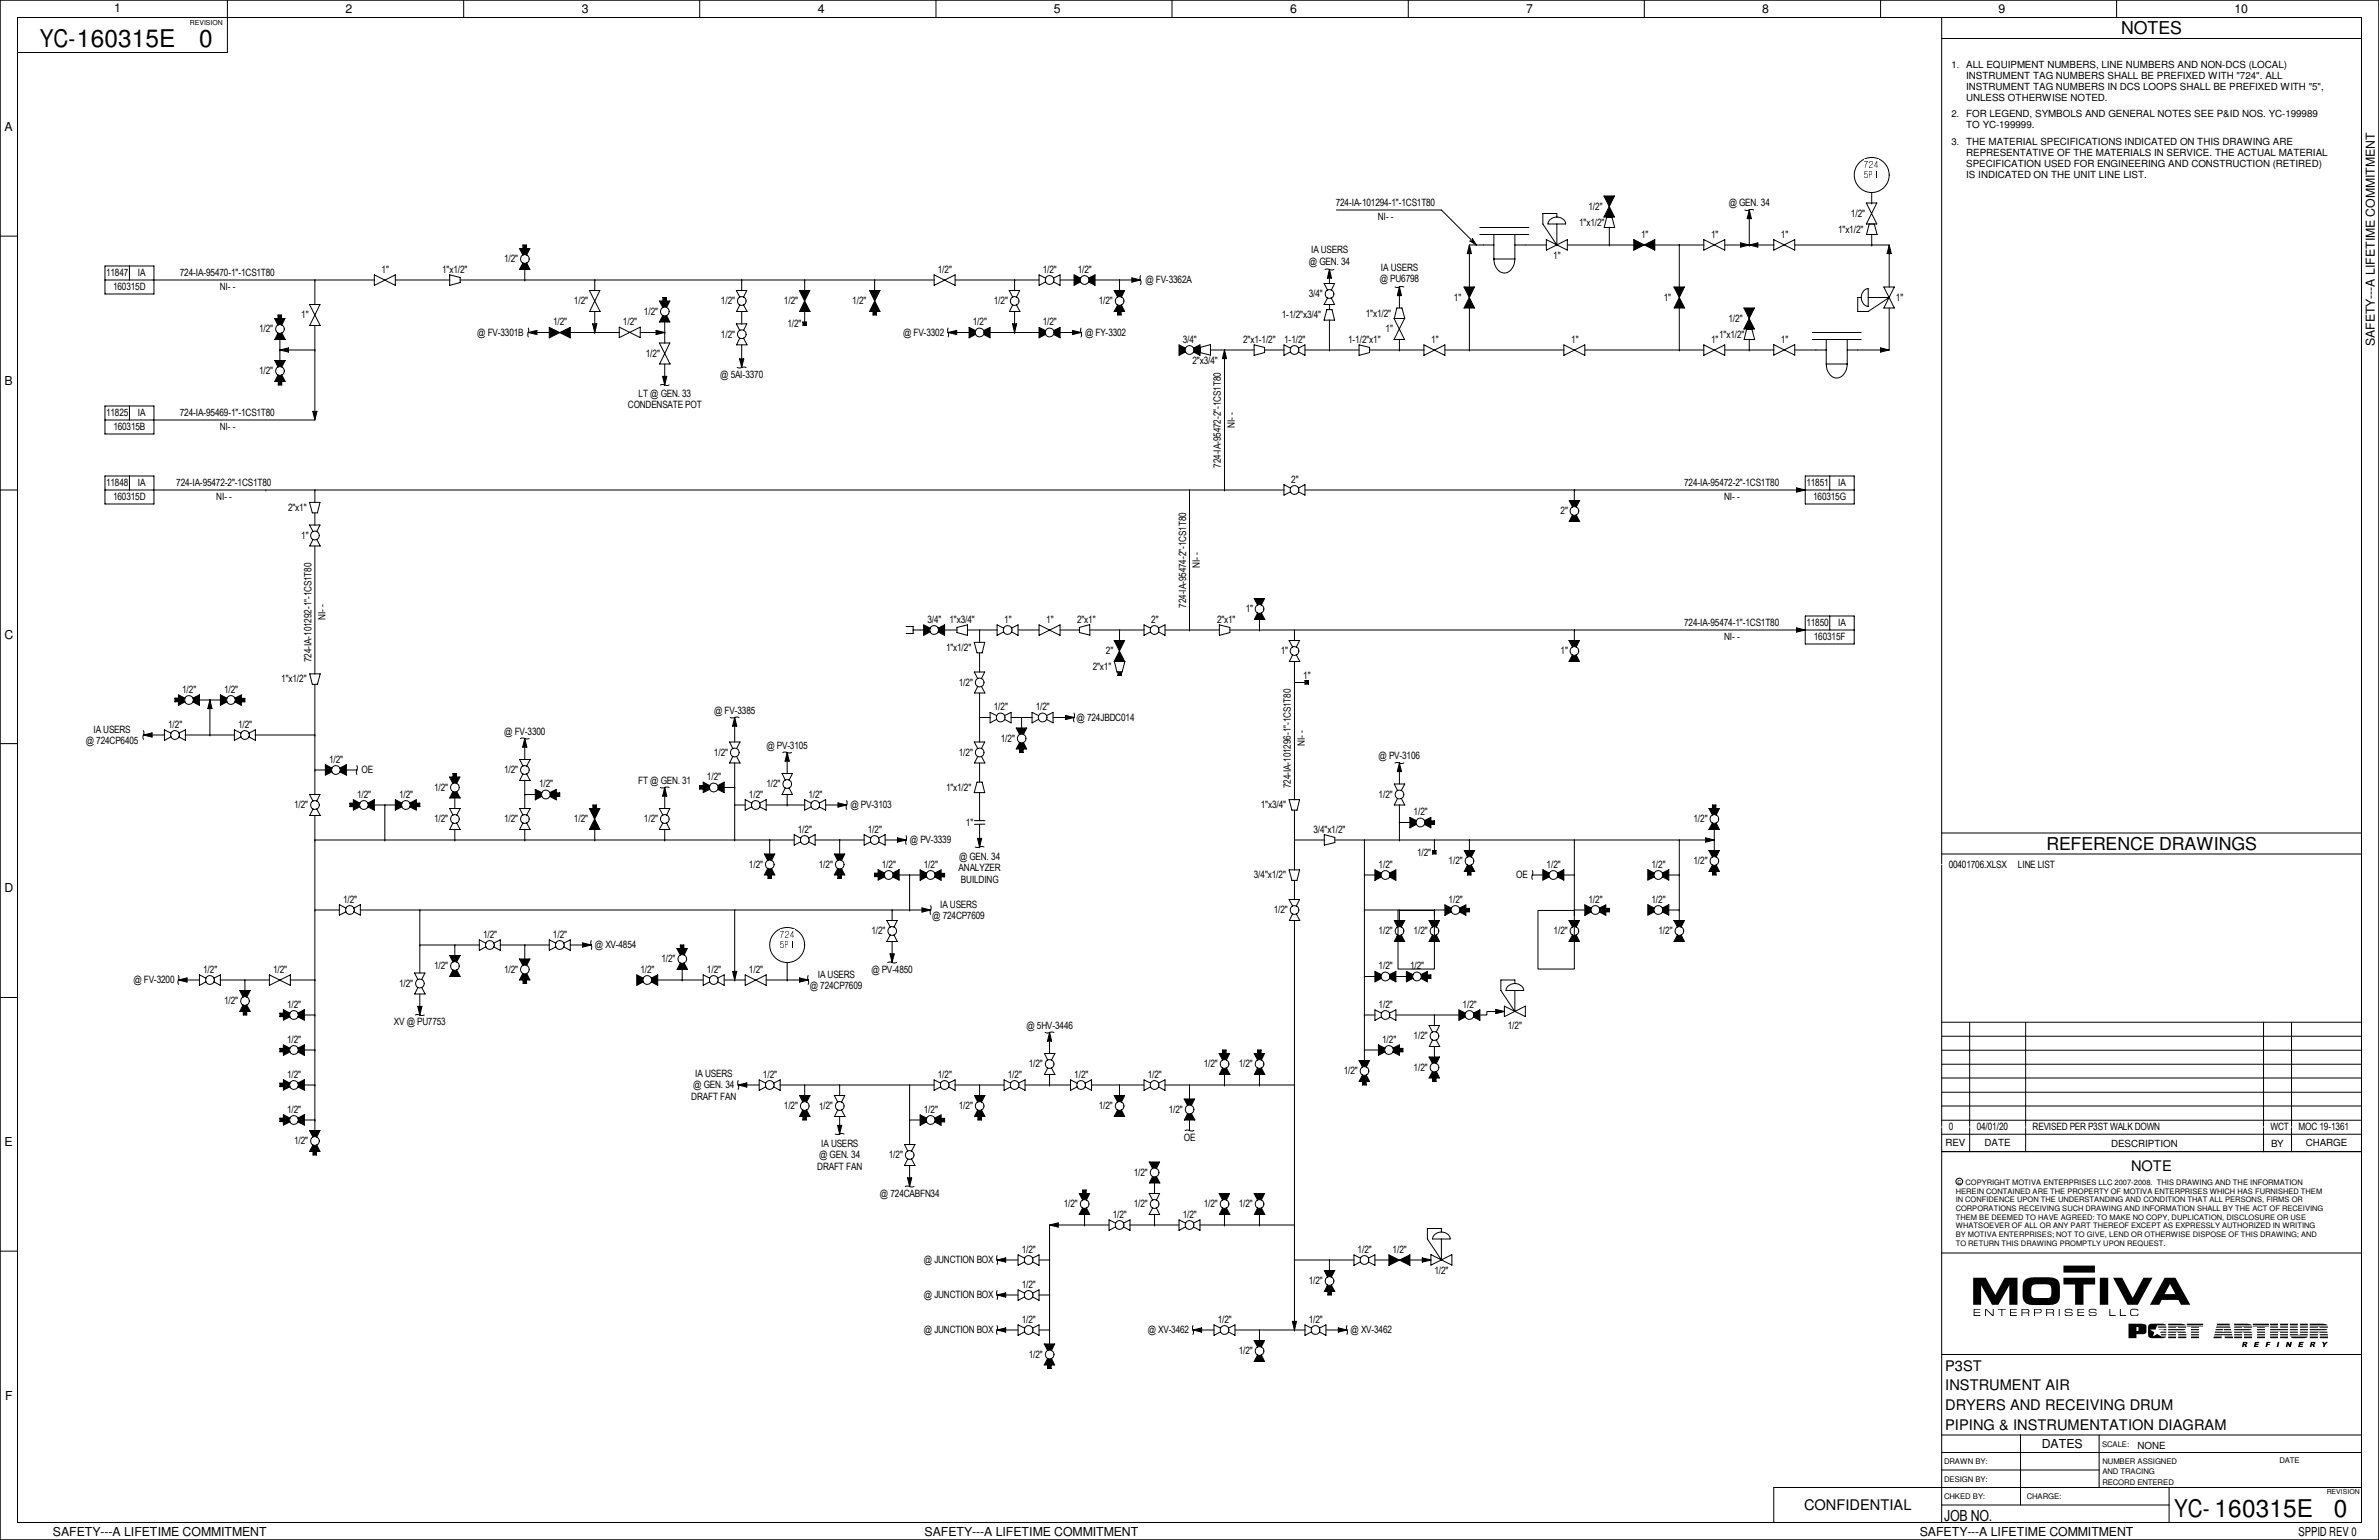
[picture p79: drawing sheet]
<svg xmlns="http://www.w3.org/2000/svg" width="432mm" height="279mm" viewBox="0 0 432 279" stroke-linecap="round" stroke-linejoin="round" font-family="sans-serif">
<defs><g id="words">
<g font-size="4.4">
<text x="7.2" y="8.6">YC-160315E</text>
<text x="36.2" y="8.5">0</text>
<text x="394.6" y="275.3">YC- 160315E</text>
<text x="423.6" y="275.2">0</text>
</g>
<g font-size="3.2">
<text x="385" y="6.2">NOTES</text>
<text x="371.4" y="154.1">REFERENCE DRAWINGS</text>
</g>
<text font-size="2.8" x="352.9" y="275.9">JOB NO.</text>
<g font-size="2.7">
<text x="386.8" y="212.4">NOTE</text>
<text x="353.1" y="248.7">P3ST</text>
<text x="353.1" y="252.3">INSTRUMENT AIR</text>
<text x="353.1" y="255.8">DRYERS AND RECEIVING DRUM</text>
<text x="353.1" y="259.4">PIPING &amp; INSTRUMENTATION DIAGRAM</text>
<text x="327.4" y="274">CONFIDENTIAL</text>
</g>
<g font-size="2.2">
<text x="20.7" y="2.2">1</text>
<text x="62.7" y="2.4">2</text>
<text x="105.6" y="2.4">3</text>
<text x="148.4" y="2.4">4</text>
<text x="191.3" y="2.4">5</text>
<text x="234.1" y="2.4">6</text>
<text x="277" y="2.4">7</text>
<text x="319.9" y="2.4">8</text>
<text x="362.8" y="2.4">9</text>
<text x="405.6" y="2.4">10</text>
<text x=".8" y="23.8">A</text>
<text x="431" y="62.8" transform="rotate(-90 431 62.8)">SAFETY---A LIFETIME COMMITMENT</text>
<text x=".8" y="69.8">B</text>
<text x=".8" y="115.9">C</text>
<text x=".8" y="161.9">D</text>
<text x=".8" y="207.9">E</text>
<text x=".9" y="254">F</text>
<text x="370.6" y="262.7">DATES</text>
<text x="9.6" y="278.7">SAFETY---A LIFETIME COMMITMENT</text>
<text x="167.8" y="278.7">SAFETY---A LIFETIME COMMITMENT</text>
<text x="348.4" y="278.7">SAFETY---A LIFETIME COMMITMENT</text>
<text x="417.2" y="278.6">SPPID REV 0</text>
</g>
<g font-size="1.8">
<text x="356.9" y="12.4">ALL EQUIPMENT NUMBERS, LINE NUMBERS AND NON-DCS (LOCAL)</text>
<text x="356.9" y="14.4">INSTRUMENT TAG NUMBERS SHALL BE PREFIXED WITH &quot;724&quot;. ALL</text>
<text x="356.9" y="16.4">INSTRUMENT TAG NUMBERS IN DCS LOOPS SHALL BE PREFIXED WITH &quot;5&quot;,</text>
<text x="356.9" y="18.4">UNLESS OTHERWISE NOTED.</text>
<text x="356.9" y="21.3">FOR LEGEND, SYMBOLS AND GENERAL NOTES SEE P&amp;ID NOS. YC-199989</text>
<text x="356.9" y="23.3">TO YC-199999.</text>
<text x="356.9" y="26.4">THE MATERIAL SPECIFICATIONS INDICATED ON THIS DRAWING ARE</text>
<text x="356.9" y="28.4">REPRESENTATIVE OF THE MATERIALS IN SERVICE. THE ACTUAL MATERIAL</text>
<text x="356.9" y="30.4">SPECIFICATION USED FOR ENGINEERING AND CONSTRUCTION (RETIRED)</text>
<text x="356.9" y="32.3">IS INDICATED ON THE UNIT LINE LIST.</text>
<text x="242.4" y="37.5">724-IA-101294-1&quot;-1CS1T80</text>
<text x="250.1" y="40">NI- -</text>
<text x="286.6" y="41">1&quot;x1/2&quot;</text>
<text x="288.3" y="38.1">1/2&quot;</text>
<text x="313.8" y="37.5">@ GEN. 34</text>
<text x="336" y="39.4">1/2&quot;</text>
<text x="91.5" y="47.6">1/2&quot;</text>
<text x="238" y="45.9">IA USERS</text>
<text x="281.9" y="47">1&quot;</text>
<text x="297.9" y="43.2">1&quot;</text>
<text x="310.6" y="43.2">1&quot;</text>
<text x="323.3" y="43.2">1&quot;</text>
<text x="333.6" y="42.2">1&quot;x1/2&quot;</text>
<text x="19.3" y="50.2">11847</text>
<text x="20.5" y="52.7">160315D</text>
<text x="25" y="50.2">IA</text>
<text x="32.6" y="50.2">724-IA-95470-1&quot;-1CS1T80</text>
<text x="39.9" y="52.7">NI- -</text>
<text x="69.3" y="49.5">1&quot;</text>
<text x="80.3" y="49.5">1&quot;x1/2&quot;</text>
<text x="170.2" y="49.5">1/2&quot;</text>
<text x="189.3" y="49.5">1/2&quot;</text>
<text x="195.6" y="49.5">1/2&quot;</text>
<text x="207.9" y="51.4">@ FV-3362A</text>
<text x="237.5" y="54">3/4&quot;</text>
<text x="237.6" y="48">@ GEN. 34</text>
<text x="250.4" y="51.2">@ PU6798</text>
<text x="250.7" y="49.1">IA USERS</text>
<text x="54.7" y="57.8">1&quot;</text>
<text x="100.4" y="59.1">1/2&quot;</text>
<text x="104.2" y="55.2">1/2&quot;</text>
<text x="113.1" y="59.1">1/2&quot;</text>
<text x="116.9" y="57.1">1/2&quot;</text>
<text x="130.9" y="55.2">1/2&quot;</text>
<text x="142.3" y="55.2">1/2&quot;</text>
<text x="142.9" y="59.4">1/2&quot;</text>
<text x="154.7" y="55.2">1/2&quot;</text>
<text x="176.6" y="59.1">1/2&quot;</text>
<text x="180.4" y="55.2">1/2&quot;</text>
<text x="189.3" y="59.1">1/2&quot;</text>
<text x="199.4" y="55.2">1/2&quot;</text>
<text x="232.7" y="57.8">1-1/2&quot;x3/4&quot;</text>
<text x="247.9" y="57.5">1&quot;x1/2&quot;</text>
<text x="263.9" y="54.6">1&quot;</text>
<text x="302" y="54.6">1&quot;</text>
<text x="313.7" y="58.4">1/2&quot;</text>
<text x="344.1" y="54.6">1&quot;</text>
<text x="47" y="60.3">1/2&quot;</text>
<text x="86.6" y="61">@ FV-3301B</text>
<text x="117.2" y="64.8">1/2&quot;</text>
<text x="130.9" y="61.3">1/2&quot;</text>
<text x="163.9" y="61">@ FV-3302</text>
<text x="196.9" y="61">@ FY-3302</text>
<text x="214.7" y="62.2">3/4&quot;</text>
<text x="225.6" y="62.2">2&quot;x1-1/2&quot;</text>
<text x="233.1" y="62.2">1-1/2&quot;</text>
<text x="244.7" y="62.2">1-1/2&quot;x1&quot;</text>
<text x="251.5" y="60.3">1&quot;</text>
<text x="259.8" y="62.2">1&quot;</text>
<text x="285.2" y="62.2">1&quot;</text>
<text x="310.6" y="62.2">1&quot;</text>
<text x="312" y="61.3">1&quot;x1/2&quot;</text>
<text x="323.3" y="62.2">1&quot;</text>
<text x="47" y="67.9">1/2&quot;</text>
<text x="115.9" y="72">LT @ GEN. 33</text>
<text x="130.7" y="68.6">@ 5AI-3370</text>
<text x="216.5" y="66">2&quot;x3/4&quot;</text>
<text x="19.3" y="75.6">11825</text>
<text x="25" y="75.6">IA</text>
<text x="32.6" y="75.6">724-IA-95469-1&quot;-1CS1T80</text>
<text x="114" y="74.1">CONDENSATE POT</text>
<text x="224.2" y="77.6" transform="rotate(-90 224.2 77.6)">NI- -</text>
<text x="20.6" y="78.1">160315B</text>
<text x="39.9" y="78.1">NI- -</text>
<text x="19.3" y="88.3">11848</text>
<text x="25" y="88.3">IA</text>
<text x="32" y="88.3">724-IA-95472-2&quot;-1CS1T80</text>
<text x="221.6" y="84.8" transform="rotate(-90 221.6 84.8)">724-IA-95472-2&quot;-1CS1T80</text>
<text x="234.4" y="87.6">2&quot;</text>
<text x="305.7" y="88.3">724-IA-95472-2&quot;-1CS1T80</text>
<text x="327.9" y="88.3">11851</text>
<text x="333.6" y="88.3">IA</text>
<text x="20.5" y="90.8">160315D</text>
<text x="39.2" y="90.8">NI- -</text>
<text x="52.3" y="92.7">2&quot;x1&quot;</text>
<text x="283.3" y="93.3">2&quot;</text>
<text x="312.9" y="90.8">NI- -</text>
<text x="329.1" y="90.8">160315G</text>
<text x="54.7" y="97.8">1&quot;</text>
<text x="217.8" y="103" transform="rotate(-90 217.8 103)">NI- -</text>
<text x="59.1" y="112.5" transform="rotate(-90 59.1 112.5)">NI- -</text>
<text x="168.3" y="113">3/4&quot;</text>
<text x="172.3" y="113">1&quot;x3/4&quot;</text>
<text x="182.3" y="113">1&quot;</text>
<text x="189.9" y="113">1&quot;</text>
<text x="195.5" y="113">2&quot;x1&quot;</text>
<text x="209" y="113">2&quot;</text>
<text x="215.3" y="110.2" transform="rotate(-90 215.3 110.2)">724-IA-95474-2&quot;-1CS1T80</text>
<text x="220.9" y="113">2&quot;x1&quot;</text>
<text x="226.1" y="111.1">1&quot;</text>
<text x="305.7" y="113.7">724-IA-95474-1&quot;-1CS1T80</text>
<text x="327.9" y="113.7">11850</text>
<text x="333.6" y="113.7">IA</text>
<text x="171.7" y="118.1">1&quot;x1/2&quot;</text>
<text x="200.7" y="118.7">2&quot;</text>
<text x="232.5" y="118.7">1&quot;</text>
<text x="283.3" y="118.7">1&quot;</text>
<text x="312.9" y="116.2">NI- -</text>
<text x="329.2" y="116.2">160315F</text>
<text x="33.1" y="125.7">1/2&quot;</text>
<text x="40.7" y="125.7">1/2&quot;</text>
<text x="51.1" y="123.8">1&quot;x1/2&quot;</text>
<text x="56.5" y="120.1" transform="rotate(-90 56.5 120.1)">724-IA-101292-1&quot;-1CS1T80</text>
<text x="174" y="124.5">1/2&quot;</text>
<text x="198.3" y="121.6">2&quot;x1&quot;</text>
<text x="236.6" y="123.2">1&quot;</text>
<text x="129.6" y="129.5">@ FV-3385</text>
<text x="180.4" y="128.9">1/2&quot;</text>
<text x="188" y="128.9">1/2&quot;</text>
<text x="195.4" y="130.8">@ 724JBDC014</text>
<text x="15.6" y="135">@ 724CP6405</text>
<text x="17" y="132.9">IA USERS</text>
<text x="30.5" y="132.1">1/2&quot;</text>
<text x="43.2" y="132.1">1/2&quot;</text>
<text x="91.5" y="133.3">@ FV-3300</text>
<text x="129.6" y="137.2">1/2&quot;</text>
<text x="139.1" y="135.9">@ PV-3105</text>
<text x="174" y="137.2">1/2&quot;</text>
<text x="181.7" y="134.6">1/2&quot;</text>
<text x="236.9" y="135.4" transform="rotate(-90 236.9 135.4)">NI- -</text>
<text x="250.2" y="137.8">@ PV-3106</text>
<text x="59.7" y="138.4">1/2&quot;</text>
<text x="65.6" y="140.3">OE</text>
<text x="78.8" y="143.5">1/2&quot;</text>
<text x="91.5" y="140.3">1/2&quot;</text>
<text x="97.8" y="142.9">1/2&quot;</text>
<text x="115.8" y="142.2">FT @ GEN. 31</text>
<text x="128.3" y="141.6">1/2&quot;</text>
<text x="139.1" y="142.9">1/2&quot;</text>
<text x="171.7" y="143.5">1&quot;x1/2&quot;</text>
<text x="234.3" y="143" transform="rotate(-90 234.3 143)">724-IA-101296-1&quot;-1CS1T80</text>
<text x="53.4" y="146.7">1/2&quot;</text>
<text x="64.8" y="144.8">1/2&quot;</text>
<text x="72.4" y="144.8">1/2&quot;</text>
<text x="78.8" y="149.2">1/2&quot;</text>
<text x="91.5" y="149.2">1/2&quot;</text>
<text x="104.2" y="149.2">1/2&quot;</text>
<text x="116.9" y="149.2">1/2&quot;</text>
<text x="135.9" y="144.8">1/2&quot;</text>
<text x="146.7" y="144.8">1/2&quot;</text>
<text x="154.3" y="146.7">@ PV-3103</text>
<text x="175.3" y="149.9">1&quot;</text>
<text x="228.9" y="146.7">1&quot;x3/4&quot;</text>
<text x="250.2" y="144.8">1/2&quot;</text>
<text x="256.6" y="148">1/2&quot;</text>
<text x="307.4" y="149.2">1/2&quot;</text>
<text x="144.8" y="151.1">1/2&quot;</text>
<text x="157.5" y="151.1">1/2&quot;</text>
<text x="165.1" y="153">@ PV-3339</text>
<text x="238.4" y="151.1">3/4&quot;x1/2&quot;</text>
<text x="257.2" y="155.3">1/2&quot;</text>
<text x="135.9" y="157.5">1/2&quot;</text>
<text x="148.6" y="157.5">1/2&quot;</text>
<text x="160.1" y="157.5">1/2&quot;</text>
<text x="167.7" y="157.5">1/2&quot;</text>
<text x="174" y="158.1">ANALYZER</text>
<text x="174.1" y="156">@ GEN. 34</text>
<text x="174.4" y="160.2">BUILDING</text>
<text x="227.6" y="159.4">3/4&quot;x1/2&quot;</text>
<text x="250.2" y="157.5">1/2&quot;</text>
<text x="262.9" y="156.8">1/2&quot;</text>
<text x="275.2" y="159.4">OE</text>
<text x="280.7" y="157.5">1/2&quot;</text>
<text x="299.8" y="157.5">1/2&quot;</text>
<text x="307.4" y="156.8">1/2&quot;</text>
<text x="353.7" y="157.5">00401706.XLSX</text>
<text x="366.3" y="157.5">LINE LIST</text>
<text x="62.3" y="163.8">1/2&quot;</text>
<text x="169.2" y="166.8">@ 724CP7609</text>
<text x="170.6" y="164.7">IA USERS</text>
<text x="231.2" y="165.7">1/2&quot;</text>
<text x="262.9" y="163.8">1/2&quot;</text>
<text x="288.3" y="163.8">1/2&quot;</text>
<text x="299.8" y="163.8">1/2&quot;</text>
<text x="87.7" y="170.2">1/2&quot;</text>
<text x="100.4" y="170.2">1/2&quot;</text>
<text x="108" y="172.1">@ XV-4854</text>
<text x="158.2" y="169.5">1/2&quot;</text>
<text x="250.2" y="169.5">1/2&quot;</text>
<text x="256.6" y="169.5">1/2&quot;</text>
<text x="282" y="169.5">1/2&quot;</text>
<text x="301" y="169.5">1/2&quot;</text>
<text x="24.2" y="178.4">@ FV-3200</text>
<text x="36.9" y="176.5">1/2&quot;</text>
<text x="49.6" y="176.5">1/2&quot;</text>
<text x="72.4" y="179.1">1/2&quot;</text>
<text x="78.8" y="175.9">1/2&quot;</text>
<text x="91.5" y="176.5">1/2&quot;</text>
<text x="116.2" y="176.5">1/2&quot;</text>
<text x="120.1" y="174.6">1/2&quot;</text>
<text x="128.3" y="176.5">1/2&quot;</text>
<text x="135.9" y="176.5">1/2&quot;</text>
<text x="147" y="179.5">@ 724CP7609</text>
<text x="148.4" y="177.4">IA USERS</text>
<text x="158.2" y="176.5">@ PV-4850</text>
<text x="250.2" y="175.9">1/2&quot;</text>
<text x="255.9" y="175.9">1/2&quot;</text>
<text x="40.7" y="182.2">1/2&quot;</text>
<text x="52.1" y="182.9">1/2&quot;</text>
<text x="250.2" y="182.9">1/2&quot;</text>
<text x="265.5" y="182.9">1/2&quot;</text>
<text x="52.1" y="189.2">1/2&quot;</text>
<text x="71.5" y="186.1">XV @ PU7753</text>
<text x="186.3" y="186.7">@ 5HV-3446</text>
<text x="250.9" y="189.2">1/2&quot;</text>
<text x="256.6" y="188.6">1/2&quot;</text>
<text x="273.7" y="186.7">1/2&quot;</text>
<text x="52.1" y="195.6">1/2&quot;</text>
<text x="125.8" y="197.5">@ GEN. 34</text>
<text x="126.2" y="195.4">IA USERS</text>
<text x="138.5" y="195.6">1/2&quot;</text>
<text x="170.2" y="195.6">1/2&quot;</text>
<text x="182.9" y="195.6">1/2&quot;</text>
<text x="186.7" y="193.7">1/2&quot;</text>
<text x="195" y="195.6">1/2&quot;</text>
<text x="208.3" y="195.6">1/2&quot;</text>
<text x="218.5" y="193.7">1/2&quot;</text>
<text x="224.8" y="193.7">1/2&quot;</text>
<text x="243.9" y="194.9">1/2&quot;</text>
<text x="256.6" y="194.3">1/2&quot;</text>
<text x="52.1" y="201.9">1/2&quot;</text>
<text x="125.5" y="199.6">DRAFT FAN</text>
<text x="142.3" y="201.3">1/2&quot;</text>
<text x="148.7" y="201.3" transform="rotate(-2 148.7 201.3)">1/2&quot;</text>
<text x="167.7" y="201.9">1/2&quot;</text>
<text x="174" y="201.3">1/2&quot;</text>
<text x="199.4" y="201.3">1/2&quot;</text>
<text x="212.1" y="201.9">1/2&quot;</text>
<text x="53.4" y="207.6">1/2&quot;</text>
<text x="149.1" y="208.1">IA USERS</text>
<text x="214.8" y="207">OE</text>
<text x="353.1" y="208">REV</text>
<text x="353.7" y="205.1">0</text>
<text x="358.8" y="205.1">04/01/20</text>
<text x="360.2" y="207.9">DATE</text>
<text x="368.9" y="205.1">REVISED PER P3ST WALK DOWN</text>
<text x="383.2" y="208">DESCRIPTION</text>
<text x="412.1" y="205.1">WCT</text>
<text x="412.2" y="208">BY</text>
<text x="417.2" y="205.1">MOC 19-1361</text>
<text x="418.5" y="208">CHARGE</text>
<text x="148.3" y="212.3">DRAFT FAN</text>
<text x="148.7" y="210.2">@ GEN. 34</text>
<text x="161.3" y="210.2">1/2&quot;</text>
<text x="205.8" y="213.4">1/2&quot;</text>
<text x="159.7" y="217.2">@ 724CABFN34</text>
<text x="193.1" y="219.1">1/2&quot;</text>
<text x="202" y="221">1/2&quot;</text>
<text x="205.8" y="219.1">1/2&quot;</text>
<text x="214.7" y="221">1/2&quot;</text>
<text x="218.5" y="219.1">1/2&quot;</text>
<text x="224.8" y="219.1">1/2&quot;</text>
<text x="185.5" y="227.3">1/2&quot;</text>
<text x="246.4" y="227.3">1/2&quot;</text>
<text x="252.8" y="227.3">1/2&quot;</text>
<text x="167.7" y="229.2">@ JUNCTION BOX</text>
<text x="185.5" y="233.7">1/2&quot;</text>
<text x="237.5" y="233">1/2&quot;</text>
<text x="260.3" y="231.1">1/2&quot;</text>
<text x="167.7" y="235.6">@ JUNCTION BOX</text>
<text x="167.7" y="241.9">@ JUNCTION BOX</text>
<text x="185.5" y="240">1/2&quot;</text>
<text x="208.3" y="241.9">@ XV-3462</text>
<text x="221" y="240">1/2&quot;</text>
<text x="224.8" y="245.7">1/2&quot;</text>
<text x="237.5" y="240">1/2&quot;</text>
<text x="245.2" y="241.9">@ XV-3462</text>
<text x="186.7" y="246.4">1/2&quot;</text>
<text x="388" y="262.8">NONE</text>
</g>
<g font-size="1.7">
<text x="354.2" y="12.4">1.</text>
<text x="354.2" y="21.3">2.</text>
<text x="354.2" y="26.3">3.</text>
<text x="338.4" y="30.5">724</text>
<text x="338.4" y="32.4">5PI</text>
<text x="141.6" y="170.2">724</text>
<text x="141.6" y="172.1">5PI</text>
</g>
<g font-size="1.4">
<text x="355.3" y="214.8">c COPYRIGHT MOTIVA ENTERPRISES LLC 2007-2008. THIS DRAWING AND THE INFORMATION</text>
<text x="355" y="216.6">HEREIN CONTAINED ARE THE PROPERTY OF MOTIVA ENTERPRISES WHICH HAS FURNISHED THEM</text>
<text x="355" y="218.1">IN CONFIDENCE UPON THE UNDERSTANDING AND CONDITION THAT ALL PERSONS, FIRMS OR</text>
<text x="355" y="219.7">CORPORATIONS RECEIVING SUCH DRAWING AND INFORMATION SHALL BY THE ACT OF RECEIVING</text>
<text x="355" y="221.3">THEM BE DEEMED TO HAVE AGREED: TO MAKE NO COPY, DUPLICATION, DISCLOSURE OR USE</text>
<text x="355" y="222.9">WHATSOEVER OF ALL OR ANY PART THEREOF EXCEPT AS EXPRESSLY AUTHORIZED IN WRITING</text>
<text x="355" y="224.5">BY MOTIVA ENTERPRISES; NOT TO GIVE, LEND OR OTHERWISE DISPOSE OF THIS DRAWING; AND</text>
<text x="355" y="226.1">TO RETURN THIS DRAWING PROMPTLY UPON REQUEST.</text>
<text x="381.6" y="262.6">SCALE:</text>
<text x="352.9" y="265.7">DRAWN BY:</text>
<text x="352.9" y="268.9">DESIGN BY:</text>
<text x="381.6" y="267.5">AND TRACING</text>
<text x="381.6" y="269.4">RECORD ENTERED</text>
<text x="381.6" y="265.6">NUMBER ASSIGNED</text>
<text x="413.7" y="265.4">DATE</text>
<text x="352.9" y="272">CHKED BY:</text>
<text x="367.9" y="272">CHARGE:</text>
</g>
<g font-size="1.3">
<text x="34.5" y="4.5">REVISION</text>
<text x="422.3" y="271.1">REVISION</text>
</g>
</g></defs>
<g fill="none" stroke="#000" stroke-width=".18">
<path d="M0 0h431.8v279.4h-431.8zM3.2 3.2h425.4v273h-425.4zM41.3 0v9.5h-38.1M84.2 0v3.2M127 0v3.2M169.9 0v3.2M212.7 0v3.2M255.6 0v3.2M298.4 0v3.2M341.3 0v3.2M352.4 3.2v273M352.4 7h76.2"/>
<path d="M384.2 0v3.2M0 42.8h3.2M19 48.3h8.9v5h-8.9zM19 50.8h49M23.5 48.3v2.5M50.5 59l-.7-1.2h1.9l-.6 1.2M50.5 57.8v-.7h.6v.7M56.2 55.2l1.9 3.9h-1.9l1.9-3.9zM57.1 50.8h.1M57.1 50.8v4.5M57.1 59.1v4.4M67.9 49.9l3.9 1.9v-1.9l-3.9 1.9z"/>
<path d="M71.8 50.8h9.9M81.6 49.9l1.9 .4v1l-1.9 .5zM83.5 50.8h86.1M94.9 46.3l-.6-1.2h1.9l-.6 1.2M94.9 47.7l-.6 1.2h1.9l-.6-1.2M94.9 45.1v-.7h.6v.7M95.2 50.8h.1M95.2 48.9v1.9M95.9 59.5v1.6M99.7 59.4l3.8 1.9v-1.9l-3.8 1.9zM107 52.7h1.9l-1.9 3.8h1.9zM107.9 50.8h.1"/>
<path d="M107.9 50.8v1.9M112.4 59.4l3.8 1.9v-1.9l-3.8 1.9zM120.3 55.8l-.6-1.2h1.9l-.6 1.2M120.3 57.2l-.6 1.2h1.9l-.6-1.2M120.3 54.6v-.6h.6v.6M120.6 58.4v3.9M134.3 55.3l-.6 1.2h1.9l-.6-1.2M134.3 53.9l-.7-1.2h2l-.6 1.2M134.3 59.9l-.7-1.1h2l-.6 1.1M134.6 50.8h.1M134.6 50.8v1.9M134.6 56.5v2.3"/>
<path d="M145.1 52.7h1.9l-1.9 3.8h1.9zM145.7 58.4h.6l.1 .7h-.6zM146 50.8h.1M146 50.8v1.9M146 56.5v2M157.8 52.7h1.9l-1.9 3.8h1.9zM158.5 56.5v.6h.6v-.6M158.7 50.8h.1M158.7 50.8v1.9M169.5 49.9l3.9 1.9v-1.9l-3.9 1.9zM172.1 59.5v1.6M173.4 50.8h15.2"/>
<path d="M177.1 60l-1.2-.6v1.9l1.2-.6M178.5 60l1.2-.6v1.9l-1.2-.6M183.8 55.3l-.6 1.2h1.9l-.6-1.2M183.8 53.9l-.6-1.2h1.9l-.6 1.2M184.1 50.8h.1M184.1 50.8v1.9M184.1 56.5v3.9M189.8 50.5l-1.2-.6v1.9l1.2-.7M189.8 60l-1.2-.6v1.9l1.2-.6M191.2 60l1.2-.6v1.9l-1.2-.6M191.2 50.5l1.2-.6v1.9l-1.2-.7M192.4 50.8h2.6"/>
<path d="M196.1 50.5l-1.2-.6v1.9l1.2-.7M196.2 59.5v1.6M197.6 50.5l1.2-.6v1.9l-1.2-.7M198.8 50.8h4.4M202.9 55.3l-.7 1.2h1.9l-.6-1.2M202.9 53.9l-.7-1.2h1.9l-.6 1.2M202.9 56.5v.6h.6v-.6M207 50v1.6M240.5 48.9h1.6M240.8 56.2h1l.4 1.9h-1.9zM241 54.1l-.7 1.1h1.9l-.6-1.1M241 52.6l-.7-1.2h1.9l-.6 1.2"/>
<path d="M241.3 48.9v2.5M241.3 55.2v1M241.3 58v5.5M253.1 57.8l.4-1.9h1l.5 1.9h-2l1.9 3.8h-1.9l1.9-3.8M253.2 52.1h1.6M254 52v3.9M309.2 43.5v1.9l3.9-1.9v1.9zM316.5 55.9h1.9l-1.9 3.8h1.9zM317 59.7l-.4 1.9h1.9l-.5-1.9M19 73.7h8.9v5h-8.9zM19 76.2h8.9M23.5 73.7v2.5"/>
<path d="M50.5 60.4l-.6 1.2h1.9l-.7-1.2M50.5 68l-.6 1.2h1.9l-.7-1.2M50.5 66.6l-.6-1.2h1.9l-.7 1.2M50.5 69.2v.6h.6v-.6M50.8 63.5h6.3M50.8 63.5h.1M50.8 61.6v3.8M57.1 63.5h.1M57.1 63.5v12.7h-29.2M95.8 60.3h3.9M107.9 60.3h4.5M116.2 60.3h4.5"/>
<path d="M119.7 62.2h1.9l-1.9 3.8h1.9zM119.8 69.8h1.7M120.6 60.3h.1M120.6 66v3.9M133.8 66.7h1.6M134.3 61.3l-.6 1.3h1.9l-.6-1.3M134.6 62.6v4.1M172 60.3h3.9M179.7 60.3h8.9M184.1 60.3h.1M192.4 60.3h3.9M215.2 63.2l-1.2-.6v1.9l1.2-.7"/>
<path d="M216.6 63.2l1.2-.6v1.9l-1.2-.7M217.8 63l1.9-.5v1.9l-1.9-.4M219.7 63.5h8M222.2 63.5h.1M222.2 63.5v25.4M227.6 62.6l1.9 .4v1l-1.9 .5zM229.5 63.5h3.6M234.2 63.2l-1.2-.6v1.9l1.2-.7M235.7 63.2l1.2-.6v1.9l-1.2-.7M236.9 63.5h9.8M241.3 63.5h.1M246.7 62.6l1.9 .4v1l-1.9 .5z"/>
<path d="M248.6 63.5h9.9M254 63.5h.1M254 61.6v1.9M258.4 62.6v1.9l3.9-1.9v1.9zM283.8 62.6v1.9l3.9-1.9v1.9zM309.2 62.6l3.9 1.9v-1.9l-3.9 1.9zM313.1 63.5h4.4M317.5 63.5h.1M317.5 61.6v1.9M0 88.9h3.2M19 88.9h214.1M19 86.4h8.9v5h-8.9z"/>
<path d="M23.5 86.4v2.5M48.3 88.9h.1M56.2 91.1h1.9l-.5 1.9h-.9zM56.8 96.4l-.6-1.2h1.9l-.6 1.2M56.8 97.9l-.6 1.2h1.9l-.6-1.2M57.1 88.9h.1M57.1 88.9v2.3M57.1 93v2.3M57.1 99.1v23.2M215.9 88.9h.1M215.9 88.9v25.4M222.2 88.9h.1"/>
<path d="M234.2 88.6l-1.2-.7v1.9l1.2-.6M235.7 88.6l1.2-.7v1.9l-1.2-.6M236.9 88.9h99.6M285.4 93.4l-.6 1.2h1.9l-.6-1.2M285.4 92l-.6-1.2h1.9l-.6 1.2M285.7 88.9h.1M285.7 88.9v1.9M327.7 86.4h8.8v5h-8.8zM332.1 86.4v2.5M164.5 113.7h1.2v1.2h-1.2M165.7 114.3h2M168.8 114l-1.2-.6v1.9l1.2-.7"/>
<path d="M170.3 114l1.1-.6v1.9l-1.1-.7M171.4 114.3h2.3M173.7 113.8l1.9-.4v1.9l-1.9-.5zM175.6 114.3h5.4M176.8 116.5h1.9l-.4 1.9h-1zM177.8 114.3h.1M177.8 114.3v2.3M177.8 118.4v3.6M182.2 114l-1.2-.6v1.9l1.2-.7M183.6 114l1.2-.6v1.9l-1.2-.7M184.8 114.3h3.8M188.6 113.4v1.9l3.8-1.9v1.9z"/>
<path d="M192.4 114.3h3.6M195.9 113.8l1.9-.5v1.9l-1.9-.4zM197.8 114.3h9.9M203.2 114.3h.1M203.2 114.3v1.9M208.8 114l-1.2-.6v1.9l1.2-.7M210.3 114l1.2-.6v1.9l-1.2-.7M211.5 114.3h9.9M215.9 114.3h.1M221.3 113.4l1.9 .4v1l-1.9 .5zM223.2 114.3h113.3M228.3 109.8l-.7-1.2h1.9l-.6 1.2"/>
<path d="M228.3 111.2l-.6 1.2h1.9l-.7-1.2M228.6 114.3h.1M228.6 112.4v1.9M234.6 118.8l-.6 1.2h1.9l-.6-1.2M234.6 117.4l-.6-1.2h1.9l-.6 1.2M234.9 114.3h.1M234.9 114.3v1.9M285.4 118.8l-.6 1.2h1.9l-.6-1.2M285.4 117.4l-.6-1.2h1.9l-.6 1.2M285.7 114.3h.1M285.7 114.3v1.9M327.7 111.8h8.8v5h-8.8z"/>
<path d="M332.1 111.8v2.5M0 134.9h3.2M26 133.3h3.8M26 132.5v1.7M31 133l-1.2-.6v1.9l1.2-.6M32.5 133l1.2-.6v1.9l-1.2-.6M33.6 126.7l-1.2-.6v1.9l1.2-.7M33.6 133.3h8.9M35 126.7l1.2-.6v1.9l-1.2-.7M36.2 127h3.8M38.1 133.3h.1M38.1 127h.1"/>
<path d="M38.1 127v6.3M41.2 126.7l-1.2-.6v1.9l1.2-.7M42.6 126.7l1.2-.6v1.9l-1.2-.7M43.7 133l-1.2-.6v1.9l1.2-.6M45.2 133l1.2-.6v1.9l-1.2-.6M46.3 133.3h10.8M56.2 122.3h1.9l-.5 1.9h-.9zM57.1 133.3h.1M57.1 139.7h.1M57.1 124.2v20M57.1 139.7h2M60.2 139.4l-1.1-.7v1.9l1.1-.6"/>
<path d="M61.7 139.4l1.2-.7v1.9l-1.2-.6M62.9 139.7h1.9M64.8 138.9v1.6M94.4 134h1.7M94.9 139l-.6-1.2h1.9l-.6 1.2M95.2 133.9v3.9M132.5 130.2h1.7M133 137.2l-.6 1.2h1.9l-.6-1.2M133 135.8l-.6-1.2h1.9l-.6 1.2M133.3 130.1v4.5M133.3 138.4v14M142.1 136.5h1.6"/>
<path d="M142.9 136.5v3.8M177.5 137.2l-.6 1.2h1.9l-.7-1.2M177.5 135.8l-.7-1.2h1.9l-.6 1.2M177.5 123.1l-.7-1.2h1.9l-.6 1.2M177.5 124.5l-.6 1.2h1.9l-.7-1.2M177.8 130.2h.1M177.8 125.7v9M177.8 130.2h1.9M180.9 129.8l-1.2-.6v1.9l1.2-.6M182.3 129.8l1.2-.6v1.9l-1.2-.6M185.1 134.7l-.7 1.2h2l-.6-1.2M185.1 133.3l-.7-1.2h2l-.6 1.2"/>
<path d="M185.1 135.9v.6h.6v-.6M185.4 130.2v1.9M188.5 129.8l-1.2-.6v1.9l1.2-.6M189.9 129.8l1.2-.6v1.9l-1.2-.6M191.1 130.2h3.9M194.9 129.4v1.6M202.3 120l.4 1.9h1l.5-1.9h-2l1.9-3.8h-1.9l1.9 3.8M202.9 121.9v.7h.6v-.7M234.9 123.8h.1M234.9 120v25.1M234.9 123.8h2M236.9 123.5h.6v.6h-.6z"/>
<path d="M254 138.4v3.8M56.8 145.3l-.6-1.2h1.9l-.6 1.2M56.8 146.8l-.6 1.2h1.9l-.6-1.2M57.1 152.4h.1M57.1 148v57.1M57.1 152.4h87.1M64.1 145.7h-.6v.6h.6M65.3 145.7l-1.2-.6v1.9l1.2-.6M66.8 145.7l1.1-.6v1.9l-1.1-.6M67.9 146h3.9M69.8 152.4h.1M69.8 146h.1"/>
<path d="M69.8 146v6.4M72.9 145.7l-1.1-.6v1.9l1.1-.6M74.4 145.7l1.2-.6v1.9l-1.2-.6M75.6 145.7h.6v.6h-.6M82.2 149.3l-.6 1.2h1.9l-.6-1.2M82.2 147.9l-.6-1.2h1.9l-.6 1.2M82.2 142.2l-.6-1.2h1.9l-.6 1.2M82.2 143.6l-.6 1.2h1.9l-.6-1.2M82.2 141v-.7h.6v.7M82.5 152.4h.1M82.5 144.7v2M82.5 150.5v1.9"/>
<path d="M94.9 149.3l-.6 1.2h1.9l-.6-1.2M94.9 147.9l-.6-1.2h1.9l-.6 1.2M94.9 140.4l-.6 1.2h1.9l-.6-1.2M95.2 152.4h.1M95.2 144.1h.1M95.2 141.6v5.1M95.2 150.5v1.9M95.2 144.1h2M98.3 143.8l-1.1-.6v1.9l1.1-.6M99.8 143.8l1.2-.6v1.9l-1.2-.6M107 146.7h1.9l-1.9 3.8h1.9zM107.9 152.4h.1"/>
<path d="M107.9 150.5v1.9M119.8 142.9h1.7M120.3 149.3l-.6 1.2h1.9l-.6-1.2M120.3 147.9l-.6-1.2h1.9l-.6 1.2M120.6 152.4h.1M120.6 142.8v3.9M120.6 150.5v1.9M127.6 142.5h-.6v.7h.6M128.8 142.5l-1.2-.6v1.9l1.2-.6M130.3 142.5l1.1-.6v1.9l-1.1-.6M131.4 142.9h1.9M133.3 152.4h.1"/>
<path d="M133.3 146h.1M133.3 142.9h.1M133.3 146h2M136.4 145.7l-1.1-.6v1.9l1.1-.6M137.9 145.7l1.2-.6v1.9l-1.2-.6M139.1 146h7M139.4 156.1l-.7-1.2h1.9l-.6 1.2M139.4 157.6l-.7 1.1h1.9l-.6-1.1M139.4 158.7v.7h.6v-.7M139.7 152.4h.1M139.7 152.4v2.6M142.5 143l-.6 1.1h1.9l-.6-1.1"/>
<path d="M142.5 141.5l-.6-1.2h1.9l-.6 1.2M142.9 146h.1M142.9 144.1v1.9M145.3 152.1l-1.2-.7v1.9l1.2-.6M146.8 152.1l1.2-.7v1.9l-1.2-.6M147.2 145.7l-1.2-.6v1.9l1.2-.6M148 152.4h8.9M148.7 145.7l1.2-.6v1.9l-1.2-.6M149.9 146h3.8M152.1 156.1l-.7-1.2h1.9l-.6 1.2M152.1 157.6l-.7 1.1h1.9l-.6-1.1M152.1 158.7v.7h.6v-.7"/>
<path d="M152.4 152.4h.1M152.4 152.4v2.6M153.7 145.2v1.7M158 152.1l-1.2-.7v1.9l1.2-.6M159.4 158.4h-.7v.6h.7M159.5 152.1l1.2-.7v1.9l-1.2-.6M160.6 158.4l-1.2-.6v1.9l1.2-.6M160.7 152.4h3.8M162 158.4l1.2-.6v1.9l-1.2-.6M163.2 158.7h3.8M164.5 151.6v1.6M165.1 158.7h.1"/>
<path d="M165.1 158.7v6.4M168.2 158.4l-1.2-.6v1.9l1.2-.6M169.6 158.4l1.2-.6v1.9l-1.2-.6M170.8 158.5h.6v.6h-.6M176.9 148.9h1.9M177 153.7h1.6M177.8 148.6v.3M177.8 149.6v4.1M178.8 149.5l-1.9 .1M234 145.1h1.9l-.5 1.9h-.9zM234 157.8h1.9l-.5 1.9h-.9zM234.9 152.4h.1"/>
<path d="M234.9 147v10.9M234.9 159.7v3.5M247.6 152.4h.1M247.6 158.7h.1M247.6 152.4h63.6M247.6 158.7h2M247.6 152.4v40M250.7 158.4l-1.1-.6v1.9l1.1-.6M252.2 158.4l1.2-.6v1.9l-1.2-.6M253.7 144.9l-.6 1.1h1.9l-.7-1.1M253.7 143.4l-.6-1.2h1.9l-.7 1.2M254 152.4h.1"/>
<path d="M260 154.3h.6v.6h-.6zM260.3 152.4h.1M260.3 152.4v1.9M266.4 156.9l-.6 1.2h1.9l-.7-1.2M266.4 155.5l-.6-1.2h1.9l-.7 1.2M266.7 152.4h.1M266.7 152.4v1.9M281.2 158.4l-1.2-.6v1.9l1.2-.6M282.7 158.4l1.1-.6v1.9l-1.1-.6M283.8 158.7h1.9M285.7 152.4h.1M285.7 158.7h.1"/>
<path d="M285.7 152.4v14.6M300.3 158.4l-1.2-.6v1.9l1.2-.6M301.7 158.4l1.2-.6v1.9l-1.2-.6M302.9 158.7h1.9M304.8 152.4h.1M304.8 158.7h.1M304.8 152.4v14.6M310.8 149.3l-.6 1.2h1.9l-.6-1.2M310.8 147.9l-.6-1.2h1.9l-.6 1.2M310.8 156.9l-.6 1.2h1.9l-.6-1.2M310.8 155.5l-.6-1.2h1.9l-.6 1.2M311.1 152.4h.1"/>
<path d="M311.1 150.5v3.8M352.4 154.9h76.2M352.4 151.1h76.2M32.3 177.8h3.9M32.4 177v1.6M37.4 177.5l-1.2-.6v1.9l1.2-.7M38.8 177.5l1.2-.6v1.9l-1.2-.7M40 177.8h8.9M44.4 177.8h.1M44.4 177.8v1.9M48.9 176.9l3.8 1.9v-1.9l-3.8 1.9zM52.7 177.8h4.4"/>
<path d="M57.1 165.1h.1M57.1 177.8h.1M57.1 165.1h4.5M62.8 164.8l-1.2-.7v1.9l1.2-.6M64.2 164.8l1.2-.7v1.9l-1.2-.6M65.4 165.1h103.6M75.9 177.7l-.7-1.2h1.9l-.6 1.2M75.9 179.2l-.6 1.1h1.9l-.7-1.1M76.2 165.1h.1M76.2 171.4h.1M76.2 165.1v11.5M76.2 171.4h10.8"/>
<path d="M82.2 176l-.6 1.2h1.9l-.6-1.2M82.2 174.5l-.6-1.1h1.9l-.6 1.1M82.5 171.4h.1M82.5 171.4v2M88.2 171.1l-1.2-.6v1.9l1.2-.6M89.6 171.1l1.2-.6v1.9l-1.2-.6M90.8 171.4h8.9M94.9 176.6l-.6 1.2h1.9l-.6-1.2M94.9 175.2l-.6-1.2h1.9l-.6 1.2M94.9 177.8l.1 .6h.6l-.1-.6M95.2 171.4h.1M95.2 171.4v2.6"/>
<path d="M100.9 171.1l-1.2-.6v1.9l1.2-.6M102.3 171.1l1.2-.6v1.9l-1.2-.6M103.5 171.4h3.9M107.3 170.6v1.7M116.8 177.5l-1.2-.6v1.9l1.2-.7M118.2 177.5l1.2-.6v1.9l-1.2-.7M119.3 177.8h8.3M123.5 172.1v-.7h.6v.7M123.5 173.3l-.6-1.2h1.9l-.6 1.2M123.5 174.7l-.6 1.2h1.9l-.6-1.2M123.8 177.8h.1M123.8 175.9v1.9"/>
<path d="M128.8 177.5l-1.2-.6v1.9l1.2-.7M130.3 177.5l1.1-.6v1.9l-1.1-.7M131.4 177.8h3.9M133.3 165.1h.1M133.3 177.8h.1M133.3 165.1v12.7M135.3 176.9l3.8 1.9v-1.9l-3.8 1.9zM139.1 177.8h7.6M142.9 177.8h.1M142.9 174.6v3.2M146.7 177v1.6M161.1 174.6h1.6"/>
<path d="M161.6 168.2l-.6-1.2h1.9l-.6 1.2M161.6 169.6l-.6 1.2h1.9l-.6-1.2M161.9 165.1h.1M161.9 165.1v1.9M161.9 170.8v3.9M165.1 165.1h.1M168.9 164.3v1.6M234.6 165.8l-.6 1.2h1.9l-.6-1.2M234.6 164.4l-.6-1.2h1.9l-.6 1.2M234.9 167v61.6M247.6 165.1h.1M247.6 177.2h.1"/>
<path d="M247.6 165.1h14.7M247.6 177.2h2M250.7 176.8l-1.1-.6v1.9l1.1-.6M252.2 176.8l1.2-.6v1.9l-1.2-.6M253.4 177.2h1.9M253.7 168.2l-.6-1.2h1.9l-.7 1.2M253.7 169.6l-.6 1.2h1.9l-.7-1.2M254 165.1h.1M254 165.1v1.9M256.5 176.8l-1.2-.6v1.9l1.2-.6M257.9 176.8l1.2-.6v1.9l-1.2-.6M260 168.2l-.6-1.2h1.9l-.6 1.2"/>
<path d="M260 169.6l-.6 1.2h1.9l-.6-1.2M260.3 165.1h.1M260.3 165.1v1.9M263.4 164.8l-1.1-.6v1.9l1.1-.7M264.9 164.8l1.2-.6v1.9l-1.2-.7M285.4 168.2l-.6-1.2h1.9l-.6 1.2M285.4 169.6l-.6 1.2h1.9l-.6-1.2M285.7 165.1h.1M285.7 165.1h2M288.8 164.8l-1.1-.6v1.9l1.1-.7M290.3 164.8l1.2-.6v1.9l-1.2-.7M300.3 164.8l-1.2-.7v1.9l1.2-.6"/>
<path d="M301.7 164.8l1.2-.7v1.9l-1.2-.6M302.9 165.1h1.9M304.5 168.2l-.7-1.2h1.9l-.6 1.2M304.5 169.6l-.7 1.2h1.9l-.6-1.2M304.8 165.1h.1M0 181h3.2M44.1 180.9l-.6-1.2h1.9l-.6 1.2M44.1 182.3l-.6 1.2h1.9l-.6-1.2M44.2 183.5v.6h.6v-.6M51.4 183.8h-.6v.6h.6M51.4 190.2h-.6v.6h.6M51.4 196.5h-.6v.6h.6"/>
<path d="M52.6 183.8l-1.2-.6v1.9l1.2-.6M52.6 190.2l-1.2-.6v1.9l1.2-.7M52.6 196.5l-1.2-.6v1.9l1.2-.6M54.1 196.5l1.1-.6v1.9l-1.1-.6M54.1 183.8l1.1-.6v1.9l-1.1-.6M54.1 190.2l1.1-.6v1.9l-1.1-.7M55.2 184.1h1.9M55.2 190.5h1.9M55.2 196.8h1.9M57.1 184.1h.1M57.1 190.5h.1M57.1 196.8h.1"/>
<path d="M75.4 184.1h1.6M76.2 180.3v3.9M133.9 196.8h3.9M134 196v1.7M139 196.5l-1.2-.6v1.9l1.2-.6M140.4 196.5l1.2-.6v1.9l-1.2-.6M141.6 196.8h27.9M145.7 199.9l-.6-1.1h1.9l-.6 1.1M146 196.8h.1M146 196.8v2M152.1 199.9l-.7-1.1h1.9l-.6 1.1M152.4 196.8h.1"/>
<path d="M152.4 196.8v2M165.1 196.8h.1M165.1 196.8v10.9M170.7 196.5l-1.2-.6v1.9l1.2-.6M172.2 196.5l1.2-.6v1.9l-1.2-.6M173.3 196.8h8.9M177.5 199.9l-.6-1.1h1.9l-.7 1.1M177.8 196.8h.1M177.8 196.8v2M183.4 196.5l-1.2-.6v1.9l1.2-.6M184.9 196.5l1.2-.6v1.9l-1.2-.6M186 196.8h8.3"/>
<path d="M189.7 187.3h1.6M190.2 192.3l-.6-1.2h1.9l-.7 1.2M190.2 193.8l-.6 1.1h1.9l-.7-1.1M190.5 196.8h.1M190.5 187.3v3.8M190.5 194.9v1.9M195.5 196.5l-1.2-.6v1.9l1.2-.6M196.9 196.5l1.2-.6v1.9l-1.2-.6M198.1 196.8h9.5M202.9 199.9l-.7-1.1h1.9l-.6 1.1M203.2 196.8h.1M203.2 196.8v2"/>
<path d="M208.8 196.5l-1.2-.6v1.9l1.2-.6M210.3 196.5l1.2-.6v1.9l-1.2-.6M211.4 196.8h23.5M215.9 196.8h.1M215.9 196.8v2.6M221.9 191.1v-.6h.6v.6M221.9 193.8l-.6 1.1h1.9l-.6-1.1M221.9 192.3l-.6-1.2h1.9l-.6 1.2M222.2 196.8h.1M222.2 194.9v1.9M228.3 191.1v-.6h.6v.6M228.3 192.3l-.7-1.2h1.9l-.6 1.2"/>
<path d="M228.3 193.8l-.6 1.1h1.9l-.7-1.1M228.6 196.8h.1M228.6 194.9v1.9M234.9 196.8h.1M247.3 196.2v.6h.7l-.1-.6M247.3 193.6l-.6-1.2h1.9l-.6 1.2M247.3 195l-.6 1.2h1.9l-.6-1.2M247.6 190.5h.1M247.6 184.1h.1M247.6 184.1h2M247.6 190.5h2.6M250.7 183.8l-1.1-.6v1.9l1.1-.6"/>
<path d="M251.4 190.2l-1.2-.6v1.9l1.2-.7M252.2 183.8l1.2-.6v1.9l-1.2-.6M252.8 190.2l1.2-.6v1.9l-1.2-.7M253.4 184.1h11.4M254 190.2h.6v.6h-.6M260 194.4l-.6 1.2h1.9l-.6-1.2M260 187.2l-.6-1.1h1.9l-.6 1.1M260 188.7l-.6 1.2h1.9l-.6-1.2M260 193l-.6-1.2h1.9l-.6 1.2M260 195.6v.6h.6v-.6M260.3 184.1h.1M260.3 184.1v2"/>
<path d="M260.3 189.9v1.9M266 183.8l-1.2-.6v1.9l1.2-.6M267.4 183.8l1.2-.6v1.9l-1.2-.6M273.1 183.5h-3.2v.6h-1.3M352.4 198.2h76.2M352.4 195.6h76.2M352.4 193.1h76.2M352.4 190.5h76.2M352.4 188h76.2M352.4 185.5h76.2M357.5 185.5v23.5M367.7 185.5v23.5"/>
<path d="M410.8 185.5v23.5M415.9 185.5v23.5M51.4 202.9h-.6v.6h.6M52.6 202.9l-1.2-.7v1.9l1.2-.6M54.1 202.9l1.1-.7v1.9l-1.1-.6M55.2 203.2h1.9M56.8 207.7l-.6 1.2h1.9l-.6-1.2M56.8 206.3l-.6-1.2h1.9l-.6 1.2M56.8 208.9v.6h.6v-.6M57.1 203.2h.1M145.7 201.4l-.6 1.2h1.9l-.6-1.2M145.8 202.6l-.1 .6h.6l.1-.6"/>
<path d="M151.6 205.7h1.6M152.1 201.4l-.6 1.2h1.9l-.7-1.2M152.4 202.6v3.2M164.3 215.3h1.6M164.8 208.8l-.6-1.2h1.9l-.7 1.2M164.8 210.3l-.6 1.2h1.9l-.7-1.2M165.1 203.2h.1M165.1 203.2h1.9M165.1 211.5v3.8M168.2 202.9l-1.2-.6v1.9l1.2-.7M169.6 202.9l1.2-.6v1.9l-1.2-.7M170.8 202.9h.6v.6h-.6"/>
<path d="M177.5 201.4l-.6 1.2h1.9l-.7-1.2M177.5 202.6v.6h.6v-.6M196.5 217.7l-.6-1.2h1.9l-.6 1.2M196.5 219.2l-.6 1.1h1.9l-.6-1.1M196.5 216.5v-.6h.6v.6M202.9 201.4l-.7 1.2h1.9l-.6-1.2M209.2 217.7l-.6-1.2h1.9l-.6 1.2M209.2 219.2l-.6 1.1h1.9l-.6-1.1M209.2 212l-.6-1.2h1.9l-.6 1.2M209.2 213.4l-.6 1.2h1.9l-.6-1.2M209.5 214.6v1.9M215.6 202l-.6 1.2h1.9l-.7-1.2"/>
<path d="M215.6 200.6l-.7-1.2h1.9l-.6 1.2M215.9 203.2v1.9M221.9 219.2l-.6 1.1h1.9l-.6-1.1M221.9 217.7l-.6-1.2h1.9l-.6 1.2M228.3 217.7l-.7-1.2h1.9l-.6 1.2M228.3 219.2l-.6 1.1h1.9l-.7-1.1M352.4 208.9h76.2M352.4 203.2h76.2M352.4 209h76.2M352.4 205.8h76.2M352.4 200.7h76.2M0 227h3.2"/>
<path d="M180.9 228.6h3.9M180.9 234.9h3.9M181 234.1v1.7M181 227.8v1.6M186 228.3l-1.2-.6v1.9l1.2-.7M186 234.6l-1.2-.6v1.9l1.2-.6M187.4 228.3l1.2-.6v1.9l-1.2-.7M187.4 234.6l1.2-.6v1.9l-1.2-.6M188.6 228.6h1.9M188.6 234.9h1.9M190.5 234.9h.1M190.5 228.6h.1"/>
<path d="M190.5 228.6v15.3M196.8 222.2h4.5M196.8 222.2h.1M196.8 222.2h-6.3v6.4M196.8 220.3v1.9M202.5 221.9l-1.2-.6v1.9l1.2-.6M203.9 221.9l1.2-.6v1.9l-1.2-.6M205.1 222.2h8.9M209.5 222.2h.1M209.5 220.3v1.9M215.2 221.9l-1.2-.6v1.9l1.2-.6M216.6 221.9l1.2-.6v1.9l-1.2-.6"/>
<path d="M217.8 222.2h17.1M222.2 222.2h.1M222.2 220.3v1.9M228.6 222.2h.1M228.6 220.3v1.9M234.9 222.2h.1M234.9 228.6h.1M234.9 228.6h10.9M241 233.1l-.6 1.2h1.9l-.7-1.2M241 231.7l-.6-1.2h1.9l-.7 1.2M241 234.3v.6h.6v-.6M241.3 228.6h.1"/>
<path d="M241.3 228.6v1.9M246.9 228.3l-1.2-.6v1.9l1.2-.7M248.4 228.3l1.2-.6v1.9l-1.2-.7M249.6 228.6h2.5M252.1 227.7l3.8 1.9v-1.9l-3.8 1.9zM255.9 228.6h3.9M259.7 227.6v1.9l3.8-1.9v1.9zM261.6 223.5v-.6h-2.5v1.9l2.5 3.8v-3.8M263.2 224.8h-3.2a1.65 1.65 0 0 1 1.6-1.3 1.65 1.65 0 0 1 1.6 1.3M352.4 227.3h76.2M180.9 241.3h3.9M181 240.5v1.6"/>
<path d="M186 241l-1.2-.6v1.9l1.2-.7M187.4 241l1.2-.6v1.9l-1.2-.7M188.6 241.3h1.9M190.2 246.5l-.7 1.1h1.9l-.6-1.1M190.2 247.6v.7h.6v-.7M190.2 245l-.7-1.2h1.9l-.6 1.2M190.5 241.3h.1M216.5 241.3v.8M216.5 240.5v.8M216.5 241.3h3.9M221.5 241l-1.2-.6v1.9l1.2-.7M223 241l1.2-.6v1.9l-1.2-.7"/>
<path d="M224.2 241.3h12.7M228.3 245.8l-.7 1.2h1.9l-.6-1.2M228.3 244.4l-.7-1.2h1.9l-.6 1.2M228.6 241.3h.1M228.6 241.3v1.9M234.9 241.3h.1M238 241l-1.1-.6v1.9l1.1-.7M239.5 241l1.2-.6v1.9l-1.2-.7M240.7 241.3h3.8M244.5 240.5v1.6M352.4 245.7h76.2M352.4 260.3h76.2"/>
<path d="M352.4 273h41.3M352.4 266.7h28.6M352.4 263.5h76.2M366.7 260.3v12.7M381 260.3v9.6M393.7 269.9v6.3M428.6 269.9h-106.7v6.3"/>
<circle cx="50.8" cy="59.7" r=".8"/>
<circle cx="95.3" cy="47" r=".8"/>
<circle cx="120.7" cy="56.5" r=".8"/>
<circle cx="134.6" cy="54.6" r=".8"/>
<circle cx="184.2" cy="54.6" r=".8"/>
<circle cx="190.5" cy="50.8" r=".8"/>
<circle cx="196.9" cy="50.8" r=".8"/>
<circle cx="203.2" cy="54.6" r=".8"/>
<circle cx="241.3" cy="53.3" r=".8"/>
<circle cx="50.8" cy="67.3" r=".8"/>
<circle cx="134.6" cy="60.7" r=".8"/>
<circle cx="177.8" cy="60.3" r=".8"/>
<circle cx="190.5" cy="60.3" r=".8"/>
<circle cx="215.9" cy="63.5" r=".8"/>
<circle cx="235" cy="63.5" r=".8"/>
<circle cx="57.2" cy="97.1" r=".8"/>
<circle cx="235" cy="88.9" r=".8"/>
<circle cx="285.8" cy="92.7" r=".8"/>
<circle cx="169.5" cy="114.3" r=".8"/>
<circle cx="182.9" cy="114.3" r=".8"/>
<circle cx="209.6" cy="114.3" r=".8"/>
<circle cx="228.6" cy="110.5" r=".8"/>
<circle cx="235" cy="118.1" r=".8"/>
<circle cx="285.8" cy="118.1" r=".8"/>
<circle cx="31.8" cy="133.3" r=".8"/>
<circle cx="34.3" cy="127" r=".8"/>
<circle cx="41.9" cy="127" r=".8"/>
<circle cx="44.5" cy="133.3" r=".8"/>
<circle cx="61" cy="139.7" r=".8"/>
<circle cx="95.3" cy="139.7" r=".8"/>
<circle cx="133.4" cy="136.5" r=".8"/>
<circle cx="177.8" cy="123.8" r=".8"/>
<circle cx="177.8" cy="136.5" r=".8"/>
<circle cx="181.6" cy="130.2" r=".8"/>
<circle cx="185.4" cy="134" r=".8"/>
<circle cx="189.2" cy="130.2" r=".8"/>
<circle cx="57.2" cy="146" r=".8"/>
<circle cx="66" cy="146" r=".8"/>
<circle cx="73.7" cy="146" r=".8"/>
<circle cx="82.6" cy="148.6" r=".8"/>
<circle cx="82.6" cy="142.9" r=".8"/>
<circle cx="95.3" cy="148.6" r=".8"/>
<circle cx="99.1" cy="144.1" r=".8"/>
<circle cx="120.7" cy="148.6" r=".8"/>
<circle cx="129.5" cy="142.9" r=".8"/>
<circle cx="137.2" cy="146" r=".8"/>
<circle cx="139.7" cy="156.8" r=".8"/>
<circle cx="142.9" cy="142.2" r=".8"/>
<circle cx="146.1" cy="152.4" r=".8"/>
<circle cx="148" cy="146" r=".8"/>
<circle cx="152.4" cy="156.8" r=".8"/>
<circle cx="158.8" cy="152.4" r=".8"/>
<circle cx="161.3" cy="158.7" r=".8"/>
<circle cx="168.9" cy="158.7" r=".8"/>
<circle cx="251.5" cy="158.7" r=".8"/>
<circle cx="254" cy="144.1" r=".8"/>
<circle cx="266.7" cy="156.2" r=".8"/>
<circle cx="281.9" cy="158.7" r=".8"/>
<circle cx="301" cy="158.7" r=".8"/>
<circle cx="311.2" cy="148.6" r=".8"/>
<circle cx="311.2" cy="156.2" r=".8"/>
<circle cx="38.1" cy="177.8" r=".8"/>
<circle cx="63.5" cy="165.1" r=".8"/>
<circle cx="76.2" cy="178.4" r=".8"/>
<circle cx="82.6" cy="175.3" r=".8"/>
<circle cx="88.9" cy="171.4" r=".8"/>
<circle cx="95.3" cy="175.9" r=".8"/>
<circle cx="101.6" cy="171.4" r=".8"/>
<circle cx="117.5" cy="177.8" r=".8"/>
<circle cx="123.8" cy="174" r=".8"/>
<circle cx="129.5" cy="177.8" r=".8"/>
<circle cx="161.9" cy="168.9" r=".8"/>
<circle cx="235" cy="165.1" r=".8"/>
<circle cx="251.5" cy="177.2" r=".8"/>
<circle cx="254" cy="168.9" r=".8"/>
<circle cx="257.2" cy="177.2" r=".8"/>
<circle cx="260.4" cy="168.9" r=".8"/>
<circle cx="264.2" cy="165.1" r=".8"/>
<circle cx="285.8" cy="168.9" r=".8"/>
<circle cx="289.6" cy="165.1" r=".8"/>
<circle cx="301" cy="165.1" r=".8"/>
<circle cx="304.8" cy="168.9" r=".8"/>
<circle cx="44.5" cy="181.6" r=".8"/>
<circle cx="53.3" cy="190.5" r=".8"/>
<circle cx="53.3" cy="196.8" r=".8"/>
<circle cx="53.3" cy="184.1" r=".8"/>
<circle cx="139.7" cy="196.8" r=".8"/>
<circle cx="171.5" cy="196.8" r=".8"/>
<circle cx="184.2" cy="196.8" r=".8"/>
<circle cx="190.5" cy="193" r=".8"/>
<circle cx="196.2" cy="196.8" r=".8"/>
<circle cx="209.6" cy="196.8" r=".8"/>
<circle cx="222.3" cy="193" r=".8"/>
<circle cx="228.6" cy="193" r=".8"/>
<circle cx="247.7" cy="194.3" r=".8"/>
<circle cx="251.5" cy="184.1" r=".8"/>
<circle cx="252.1" cy="190.5" r=".8"/>
<circle cx="260.4" cy="193.7" r=".8"/>
<circle cx="260.4" cy="188" r=".8"/>
<circle cx="266.7" cy="184.1" r=".8"/>
<circle cx="53.3" cy="203.2" r=".8"/>
<circle cx="57.2" cy="207" r=".8"/>
<circle cx="146.1" cy="200.7" r=".8"/>
<circle cx="152.4" cy="200.7" r=".8"/>
<circle cx="165.1" cy="209.5" r=".8"/>
<circle cx="168.9" cy="203.2" r=".8"/>
<circle cx="177.8" cy="200.7" r=".8"/>
<circle cx="196.9" cy="218.4" r=".8"/>
<circle cx="203.2" cy="200.7" r=".8"/>
<circle cx="209.6" cy="212.7" r=".8"/>
<circle cx="209.6" cy="218.4" r=".8"/>
<circle cx="215.9" cy="201.3" r=".8"/>
<circle cx="222.3" cy="218.4" r=".8"/>
<circle cx="228.6" cy="218.4" r=".8"/>
<circle cx="355.6" cy="214.4" r=".62"/>
<circle cx="186.7" cy="228.6" r=".8"/>
<circle cx="186.7" cy="234.9" r=".8"/>
<circle cx="203.2" cy="222.2" r=".8"/>
<circle cx="215.9" cy="222.2" r=".8"/>
<circle cx="241.3" cy="232.4" r=".8"/>
<circle cx="247.7" cy="228.6" r=".8"/>
<circle cx="186.7" cy="241.3" r=".8"/>
<circle cx="190.5" cy="245.7" r=".8"/>
<circle cx="222.3" cy="241.3" r=".8"/>
<circle cx="228.6" cy="245.1" r=".8"/>
<circle cx="238.8" cy="241.3" r=".8"/>
</g>
<g fill="#000">
<path d="M145.1 52.7h1.9l-1 1.9zM146 54.6l1 1.9h-1.9zM158.7 54.6l1 1.9h-1.9zM157.8 52.7h1.9l-1 1.9zM317.5 57.8l.9 1.9h-1.9zM316.5 55.9h1.9l-.9 1.9zM99.7 59.4l1.9 .9-1.9 1zM101.6 60.3l1.9-.9v1.9zM202.2 116.2h1.9l-.9 1.9zM203.2 118.1l.9 1.9h-1.9zM107.9 148.6l1 1.9h-1.9zM107 146.7h1.9l-1 1.9z"/>
<path d="M252.1 227.7l1.9 .9-1.9 1zM254 228.6l1.9-.9v1.9z"/>
<path d="M49.8 57.8h1.9l-.6 1.2h-.6z" fill-rule="evenodd"/>
<path d="M50.5 57.1h.6v.7h-.6z" fill-rule="evenodd"/>
<path d="M94.9 47.7h.7l.6 1.2h-1.9z" fill-rule="evenodd"/>
<path d="M94.3 45.1h1.9l-.6 1.2h-.7z" fill-rule="evenodd"/>
<path d="M94.9 44.4h.6v.7h-.6z" fill-rule="evenodd"/>
<path d="M120.3 57.2h.7l.6 1.2h-1.9z" fill-rule="evenodd"/>
<path d="M119.7 54.6h1.9l-.6 1.2h-.7z" fill-rule="evenodd"/>
<path d="M120.3 54h.6v.6h-.6z" fill-rule="evenodd"/>
<path d="M145.7 58.4h.6l.1 .7h-.6z" fill-rule="evenodd"/>
<path d="M158.5 56.5h.6v.6h-.6z" fill-rule="evenodd"/>
<path d="M194.9 49.9l1.2 .6v.6l-1.2 .7z" fill-rule="evenodd"/>
<path d="M197.6 50.5l1.2-.6v1.9l-1.2-.7z" fill-rule="evenodd"/>
<path d="M202.9 56.5h.6v.6h-.6z" fill-rule="evenodd"/>
<path d="M202.9 55.3h.6l.6 1.2h-1.9z" fill-rule="evenodd"/>
<path d="M202.2 52.7h1.9l-.6 1.2h-.6z" fill-rule="evenodd"/>
<path d="M50.5 60.4h.6l.7 1.2h-1.9z" fill-rule="evenodd"/>
<path d="M49.9 65.4h1.9l-.7 1.2h-.6z" fill-rule="evenodd"/>
<path d="M50.5 68h.6l.7 1.2h-1.9z" fill-rule="evenodd"/>
<path d="M50.5 69.2h.6v.6h-.6z" fill-rule="evenodd"/>
<path d="M175.9 59.4l1.2 .6v.7l-1.2 .6z" fill-rule="evenodd"/>
<path d="M178.5 60l1.2-.6v1.9l-1.2-.6z" fill-rule="evenodd"/>
<path d="M188.6 59.4l1.2 .6v.7l-1.2 .6z" fill-rule="evenodd"/>
<path d="M191.2 60l1.2-.6v1.9l-1.2-.6z" fill-rule="evenodd"/>
<path d="M214 62.6l1.2 .6v.6l-1.2 .7z" fill-rule="evenodd"/>
<path d="M216.6 63.2l1.2-.6v1.9l-1.2-.7z" fill-rule="evenodd"/>
<path d="M285.4 93.4h.7l.6 1.2h-1.9z" fill-rule="evenodd"/>
<path d="M284.8 90.8h1.9l-.6 1.2h-.7z" fill-rule="evenodd"/>
<path d="M167.6 113.4l1.2 .6v.6l-1.2 .7z" fill-rule="evenodd"/>
<path d="M170.3 114l1.1-.6v1.9l-1.1-.7z" fill-rule="evenodd"/>
<path d="M228.3 111.2h.6l.7 1.2h-1.9z" fill-rule="evenodd"/>
<path d="M227.6 108.6h1.9l-.6 1.2h-.6z" fill-rule="evenodd"/>
<path d="M285.4 118.8h.7l.6 1.2h-1.9z" fill-rule="evenodd"/>
<path d="M284.8 116.2h1.9l-.6 1.2h-.7z" fill-rule="evenodd"/>
<path d="M32.4 126.1l1.2 .6v.6l-1.2 .7z" fill-rule="evenodd"/>
<path d="M35 126.7l1.2-.6v1.9l-1.2-.7z" fill-rule="evenodd"/>
<path d="M40 126.1l1.2 .6v.6l-1.2 .7z" fill-rule="evenodd"/>
<path d="M42.6 126.7l1.2-.6v1.9l-1.2-.7z" fill-rule="evenodd"/>
<path d="M59.1 138.7l1.1 .7v.6l-1.1 .6z" fill-rule="evenodd"/>
<path d="M61.7 139.4l1.2-.7v1.9l-1.2-.6z" fill-rule="evenodd"/>
<path d="M184.4 132.1h2l-.6 1.2h-.7z" fill-rule="evenodd"/>
<path d="M185.1 134.7h.7l.6 1.2h-2z" fill-rule="evenodd"/>
<path d="M185.1 135.9h.6v.6h-.6z" fill-rule="evenodd"/>
<path d="M202.9 121.9h.6v.7h-.6z" fill-rule="evenodd"/>
<path d="M236.9 123.5h.6v.6h-.6z" fill-rule="evenodd"/>
<path d="M63.5 145.7h.6v.6h-.6z" fill-rule="evenodd"/>
<path d="M64.1 145.1l1.2 .6v.7l-1.2 .6z" fill-rule="evenodd"/>
<path d="M66.8 145.7l1.1-.6v1.9l-1.1-.6z" fill-rule="evenodd"/>
<path d="M71.8 145.1l1.1 .6v.7l-1.1 .6z" fill-rule="evenodd"/>
<path d="M74.4 145.7l1.2-.6v1.9l-1.2-.6z" fill-rule="evenodd"/>
<path d="M75.6 145.7h.6v.6h-.6z" fill-rule="evenodd"/>
<path d="M82.2 140.3h.6v.7h-.6z" fill-rule="evenodd"/>
<path d="M81.6 141h1.9l-.6 1.2h-.7z" fill-rule="evenodd"/>
<path d="M82.2 143.6h.7l.6 1.2h-1.9z" fill-rule="evenodd"/>
<path d="M97.2 143.2l1.1 .6v.7l-1.1 .6z" fill-rule="evenodd"/>
<path d="M99.8 143.8l1.2-.6v1.9l-1.2-.6z" fill-rule="evenodd"/>
<path d="M127 142.5h.6v.7h-.6z" fill-rule="evenodd"/>
<path d="M127.6 141.9l1.2 .6v.7l-1.2 .6z" fill-rule="evenodd"/>
<path d="M130.3 142.5l1.1-.6v1.9l-1.1-.6z" fill-rule="evenodd"/>
<path d="M138.7 154.9h1.9l-.6 1.2h-.6z" fill-rule="evenodd"/>
<path d="M139.4 157.6h.6l.6 1.1h-1.9z" fill-rule="evenodd"/>
<path d="M139.4 158.7h.6v.7h-.6z" fill-rule="evenodd"/>
<path d="M151.4 154.9h1.9l-.6 1.2h-.6z" fill-rule="evenodd"/>
<path d="M152.1 157.6h.6l.6 1.1h-1.9z" fill-rule="evenodd"/>
<path d="M152.1 158.7h.6v.7h-.6z" fill-rule="evenodd"/>
<path d="M158.7 158.4h.7v.6h-.7z" fill-rule="evenodd"/>
<path d="M159.4 157.8l1.2 .6v.7l-1.2 .6z" fill-rule="evenodd"/>
<path d="M162 158.4l1.2-.6v1.9l-1.2-.6z" fill-rule="evenodd"/>
<path d="M167 157.8l1.2 .6v.7l-1.2 .6z" fill-rule="evenodd"/>
<path d="M169.6 158.4l1.2-.6v1.9l-1.2-.6z" fill-rule="evenodd"/>
<path d="M170.8 158.5h.6v.6h-.6z" fill-rule="evenodd"/>
<path d="M249.6 157.8l1.1 .6v.7l-1.1 .6z" fill-rule="evenodd"/>
<path d="M252.2 158.4l1.2-.6v1.9l-1.2-.6z" fill-rule="evenodd"/>
<path d="M260 154.3h.6v.6h-.6z" fill-rule="evenodd"/>
<path d="M266.4 156.9h.6l.7 1.2h-1.9z" fill-rule="evenodd"/>
<path d="M265.8 154.3h1.9l-.7 1.2h-.6z" fill-rule="evenodd"/>
<path d="M280 157.8l1.2 .6v.7l-1.2 .6z" fill-rule="evenodd"/>
<path d="M282.7 158.4l1.1-.6v1.9l-1.1-.6z" fill-rule="evenodd"/>
<path d="M299.1 157.8l1.2 .6v.7l-1.2 .6z" fill-rule="evenodd"/>
<path d="M301.7 158.4l1.2-.6v1.9l-1.2-.6z" fill-rule="evenodd"/>
<path d="M310.2 154.3h1.9l-.6 1.2h-.7z" fill-rule="evenodd"/>
<path d="M310.8 149.3h.7l.6 1.2h-1.9z" fill-rule="evenodd"/>
<path d="M310.8 156.9h.7l.6 1.2h-1.9z" fill-rule="evenodd"/>
<path d="M310.2 146.7h1.9l-.6 1.2h-.7z" fill-rule="evenodd"/>
<path d="M43.5 179.7h1.9l-.6 1.2h-.7z" fill-rule="evenodd"/>
<path d="M82.2 176h.7l.6 1.2h-1.9z" fill-rule="evenodd"/>
<path d="M81.6 173.4h1.9l-.6 1.1h-.7z" fill-rule="evenodd"/>
<path d="M94.3 174h1.9l-.6 1.2h-.7z" fill-rule="evenodd"/>
<path d="M94.9 176.6h.7l.6 1.2h-1.9z" fill-rule="evenodd"/>
<path d="M94.9 177.8h.6l.1 .6h-.6z" fill-rule="evenodd"/>
<path d="M115.6 176.9l1.2 .6v.6l-1.2 .7z" fill-rule="evenodd"/>
<path d="M118.2 177.5l1.2-.6v1.9l-1.2-.7z" fill-rule="evenodd"/>
<path d="M123.5 171.4h.6v.7h-.6z" fill-rule="evenodd"/>
<path d="M122.9 172.1h1.9l-.6 1.2h-.7z" fill-rule="evenodd"/>
<path d="M123.5 174.7h.7l.6 1.2h-1.9z" fill-rule="evenodd"/>
<path d="M249.6 176.2l1.1 .6v.7l-1.1 .6z" fill-rule="evenodd"/>
<path d="M253.1 167h1.9l-.7 1.2h-.6z" fill-rule="evenodd"/>
<path d="M252.2 176.8l1.2-.6v1.9l-1.2-.6z" fill-rule="evenodd"/>
<path d="M253.7 169.6h.6l.7 1.2h-1.9z" fill-rule="evenodd"/>
<path d="M255.3 176.2l1.2 .6v.7l-1.2 .6z" fill-rule="evenodd"/>
<path d="M257.9 176.8l1.2-.6v1.9l-1.2-.6z" fill-rule="evenodd"/>
<path d="M259.4 167h1.9l-.6 1.2h-.7z" fill-rule="evenodd"/>
<path d="M260 169.6h.7l.6 1.2h-1.9z" fill-rule="evenodd"/>
<path d="M262.3 164.2l1.1 .6v.6l-1.1 .7z" fill-rule="evenodd"/>
<path d="M264.9 164.8l1.2-.6v1.9l-1.2-.7z" fill-rule="evenodd"/>
<path d="M284.8 167h1.9l-.6 1.2h-.7z" fill-rule="evenodd"/>
<path d="M285.4 169.6h.7l.6 1.2h-1.9z" fill-rule="evenodd"/>
<path d="M287.7 164.2l1.1 .6v.6l-1.1 .7z" fill-rule="evenodd"/>
<path d="M290.3 164.8l1.2-.6v1.9l-1.2-.7z" fill-rule="evenodd"/>
<path d="M299.1 164.1l1.2 .7v.6l-1.2 .6z" fill-rule="evenodd"/>
<path d="M301.7 164.8l1.2-.7v1.9l-1.2-.6z" fill-rule="evenodd"/>
<path d="M303.8 167h1.9l-.6 1.2h-.6z" fill-rule="evenodd"/>
<path d="M304.5 169.6h.6l.6 1.2h-1.9z" fill-rule="evenodd"/>
<path d="M44.2 183.5h.6v.6h-.6z" fill-rule="evenodd"/>
<path d="M44.1 182.3h.7l.6 1.2h-1.9z" fill-rule="evenodd"/>
<path d="M50.8 196.5h.6v.6h-.6z" fill-rule="evenodd"/>
<path d="M50.8 190.2h.6v.6h-.6z" fill-rule="evenodd"/>
<path d="M50.8 183.8h.6v.6h-.6z" fill-rule="evenodd"/>
<path d="M51.4 195.9l1.2 .6v.7l-1.2 .6z" fill-rule="evenodd"/>
<path d="M51.4 189.6l1.2 .6v.6l-1.2 .7z" fill-rule="evenodd"/>
<path d="M51.4 183.2l1.2 .6v.7l-1.2 .6z" fill-rule="evenodd"/>
<path d="M54.1 196.5l1.1-.6v1.9l-1.1-.6z" fill-rule="evenodd"/>
<path d="M54.1 190.2l1.1-.6v1.9l-1.1-.7z" fill-rule="evenodd"/>
<path d="M54.1 183.8l1.1-.6v1.9l-1.1-.6z" fill-rule="evenodd"/>
<path d="M145.1 198.8h1.9l-.6 1.1h-.7z" fill-rule="evenodd"/>
<path d="M176.9 198.8h1.9l-.7 1.1h-.6z" fill-rule="evenodd"/>
<path d="M202.2 198.8h1.9l-.6 1.1h-.6z" fill-rule="evenodd"/>
<path d="M221.9 190.5h.6v.6h-.6z" fill-rule="evenodd"/>
<path d="M221.3 191.1h1.9l-.6 1.2h-.7z" fill-rule="evenodd"/>
<path d="M221.9 193.8h.7l.6 1.1h-1.9z" fill-rule="evenodd"/>
<path d="M228.3 193.8h.6l.7 1.1h-1.9z" fill-rule="evenodd"/>
<path d="M227.6 191.1h1.9l-.6 1.2h-.6z" fill-rule="evenodd"/>
<path d="M228.3 190.5h.6v.6h-.6z" fill-rule="evenodd"/>
<path d="M246.7 192.4h1.9l-.6 1.2h-.7z" fill-rule="evenodd"/>
<path d="M247.3 195h.7l.6 1.2h-1.9z" fill-rule="evenodd"/>
<path d="M247.3 196.2h.6l.1 .6h-.7z" fill-rule="evenodd"/>
<path d="M250.2 189.6l1.2 .6v.6l-1.2 .7z" fill-rule="evenodd"/>
<path d="M252.8 190.2l1.2-.6v1.9l-1.2-.7z" fill-rule="evenodd"/>
<path d="M254 190.2h.6v.6h-.6z" fill-rule="evenodd"/>
<path d="M260 195.6h.6v.6h-.6z" fill-rule="evenodd"/>
<path d="M260 194.4h.7l.6 1.2h-1.9z" fill-rule="evenodd"/>
<path d="M259.4 191.8h1.9l-.6 1.2h-.7z" fill-rule="evenodd"/>
<path d="M264.8 183.2l1.2 .6v.7l-1.2 .6z" fill-rule="evenodd"/>
<path d="M267.4 183.8l1.2-.6v1.9l-1.2-.6z" fill-rule="evenodd"/>
<path d="M50.8 202.9h.6v.6h-.6z" fill-rule="evenodd"/>
<path d="M51.4 202.2l1.2 .7v.6l-1.2 .6z" fill-rule="evenodd"/>
<path d="M54.1 202.9l1.1-.7v1.9l-1.1-.6z" fill-rule="evenodd"/>
<path d="M56.8 208.9h.6v.6h-.6z" fill-rule="evenodd"/>
<path d="M56.8 207.7h.7l.6 1.2h-1.9z" fill-rule="evenodd"/>
<path d="M56.2 205.1h1.9l-.6 1.2h-.7z" fill-rule="evenodd"/>
<path d="M145.8 202.6h.6l-.1 .6h-.6z" fill-rule="evenodd"/>
<path d="M145.7 201.4h.7l.6 1.2h-1.9z" fill-rule="evenodd"/>
<path d="M167 202.3l1.2 .6v.6l-1.2 .7z" fill-rule="evenodd"/>
<path d="M169.6 202.9l1.2-.6v1.9l-1.2-.7z" fill-rule="evenodd"/>
<path d="M170.8 202.9h.6v.6h-.6z" fill-rule="evenodd"/>
<path d="M177.5 201.4h.6l.7 1.2h-1.9z" fill-rule="evenodd"/>
<path d="M177.5 202.6h.6v.6h-.6z" fill-rule="evenodd"/>
<path d="M195.9 216.5h1.9l-.6 1.2h-.7z" fill-rule="evenodd"/>
<path d="M196.5 215.9h.6v.6h-.6z" fill-rule="evenodd"/>
<path d="M202.9 201.4h.6l.6 1.2h-1.9z" fill-rule="evenodd"/>
<path d="M209.2 213.4h.7l.6 1.2h-1.9z" fill-rule="evenodd"/>
<path d="M208.6 210.8h1.9l-.6 1.2h-.7z" fill-rule="evenodd"/>
<path d="M215.6 202h.6l.7 1.2h-1.9z" fill-rule="evenodd"/>
<path d="M214.9 199.4h1.9l-.6 1.2h-.6z" fill-rule="evenodd"/>
<path d="M221.3 216.5h1.9l-.6 1.2h-.7z" fill-rule="evenodd"/>
<path d="M227.6 216.5h1.9l-.6 1.2h-.6z" fill-rule="evenodd"/>
<path d="M196.5 219.2h.7l.6 1.1h-1.9z" fill-rule="evenodd"/>
<path d="M221.9 219.2h.7l.6 1.1h-1.9z" fill-rule="evenodd"/>
<path d="M228.3 219.2h.6l.7 1.1h-1.9z" fill-rule="evenodd"/>
<path d="M240.4 230.5h1.9l-.7 1.2h-.6z" fill-rule="evenodd"/>
<path d="M241 233.1h.6l.7 1.2h-1.9z" fill-rule="evenodd"/>
<path d="M241 234.3h.6v.6h-.6z" fill-rule="evenodd"/>
<path d="M358.2 237.5v1.3h1.3v-.2h-1.1v-.4h1v-.2h-1v-.4h1.1v-.1zM360.3 237.5v1.3h.2v-1.2l1.1 1.2h.3v-1.3h-.2v1.1l-1.1-1.1zM362.6 237.5v.1h.7v1.2h.1v-1.2h.7v-.1zM364.8 237.5v1.3h1.3v-.2h-1.1v-.4h1v-.2h-1v-.4h1.1v-.1zM366.9 237.5v1.3h.2v-.5h.9l.1 .5h.2v-.5l-.2-.1 .2-.2-.1-.5zM367.1 237.6l.9 .1 .1 .3-1 .1zM369.2 237.5v1.3h.2v-.5h.8a.42 .42 0 0 0 .4-.4 .42 .42 0 0 0-.2-.4zM369.4 237.6h.9l.1 .4-1 .1zM371.4 237.5v1.3h.2v-.5h.9h.1v.5h.2v-.5l-.2-.1 .2-.1v-.4l-.1-.2zM371.6 237.6l.9 .1 .1 .3-1 .1zM373.7 237.5v1.3h.1v-1.3zM374.8 237.6l-.1 .2 .2 .3 .9 .1 .2 .2-.1 .2h-.7l-.3-.1v-.2h-.2l.3 .5h.9l.2-.2 .1-.3-.2-.2-1-.1-.1-.3 .9-.1 .2 .2h.2a.99 .99 0 0 0-1.4-.2zM377.1 237.5v1.3h1.2v-.2h-1.1v-.4h1v-.2h-1v-.4h1.1v-.1zM379.1 237.6v.4l.2 .1 .8 .1 .3 .2-.1 .2h-.7l-.3-.1v-.2h-.2l.1 .3 .1 .2h1l.2-.2v-.3l-.1-.2-1.1-.1 .1-.4h.8l.3 .2v-.2l-.5-.2zM382.9 237.5v1.3h1.1v-.2h-1v-1.1zM384.8 237.5v1.3h1.1v-.2h-1v-1.1zM386.8 237.5l-.2 .5 .1 .5a1.17 1.17 0 0 0 1.4 .1l.1-.3h-.2l-.1 .2-.2 .1h-.8l-.1-.3 .1-.7h.9l.2 .3h.1v-.3a1.35 1.35 0 0 0-1.3-.1z" fill-rule="evenodd"/>
<path d="M358.1 231.8v4.9h1.5v-3.5l2 3.5h1.1l2-3.5v3.5h1.5v-4.9h-2.3l-1.7 3.1-1.8-3.1zM367.6 232.2l-.4 .5-.1 .6v1.9a1.54 1.54 0 0 0 1.8 1.6l3.5-.1a1.44 1.44 0 0 0 1.5-1.5v-1.9a1.64 1.64 0 0 0-2-1.6h-2.8l-1 .2zM368.9 233.2l.7-.2h1.8a.76 .76 0 0 1 .9 .8v1.2l-.4 .5h-2.6l-.4-.2-.2-.3a2.66 2.66 0 0 1 .1-1.7zM374.5 231.8v1.2h2.1v3.7h1.6v-3.7h2.1v-1.2zM374.5 229.6v1.3h5.7v-1.3zM381.1 231.8v4.9h1.6v-4.9zM383.5 231.8l2.7 4.9h1.8l2.7-4.9h-1.7l-1.9 3.7-1.9-3.7zM392.9 231.8l-2.7 4.9h1.7l.4-.9h3.1l.5 .9h1.7l-2.8-4.9zM393.9 233l.9 1.8h-1.9z" fill-rule="evenodd"/>
<path d="M189.5 243.8h1.9l-.6 1.2h-.6z" fill-rule="evenodd"/>
<path d="M190.2 247.6h.6v.7h-.6z" fill-rule="evenodd"/>
<path d="M190.2 246.5h.6l.6 1.1h-1.9z" fill-rule="evenodd"/>
<path d="M228.3 245.8h.6l.6 1.2h-1.9z" fill-rule="evenodd"/>
<path d="M227.6 243.2h1.9l-.6 1.2h-.6z" fill-rule="evenodd"/>
<path d="M397.7 242.5v.3h1.4v-.3zM397.7 242.1v.2h1.4v-.2zM397.7 241.6v.2h1.4v-.2zM397.7 241.1v.2h1.4v-.2zM396.9 240.7h.8v.2l2.2-.2zM396.9 240.2v.3h3v-.3zM393.5 240.2v.3h3.2l-.3-.3h-.5zM393.5 240.7v.2h1.5v-.2l.4 .2h1.4v-.2zM393.5 241.1v.2h2.9l.3-.1zM393.5 241.6v.2h1.5v-.1l.4 .1h1.4l-.1-.2zM395.4 242.1v.2h1.4v-.2zM395.4 242.5v.3h1.4v-.3zM393.5 242.1v.2h1.5v-.2zM393.5 242.5v.3h1.5v-.3zM390.1 240.3l-.2 .4v1.5l.2 .5 .4 .1h2.1l.5-.2v-.1h-.8l-.8-.5-.8 .5 .3-.8-.8-.5h1l.3-.7h1.6v-.2l-.5-.1h-2.1zM392.2 242.1l.1 .2h.9v-.2zM392 241.7l1.2 .1v-.2h-.9zM391.8 241.1l1.4 .2v-.2zM391.6 240.7l.1 .2h1.5v-.2zM386.3 240.2v2.6h1.5v-.7l1.5-.1 .3-.3v-1.2l-.2-.2-.7-.1zM387.8 240.7l.4 .1-.1 .7h-.3z" fill-rule="evenodd"/>
<path d="M401.8 242.5l-.1 .3h1.5l.1-.3zM402 242.1l-.1 .2h3.3l-.1-.2zM402 241.6v.2h3.1l-.1-.2zM402.2 241.1l-.1 .2h1.3l.1-.2zM403.6 241.1v.2h1.4l-.1-.2zM402.3 240.7l-.1 .2h1.3v-.2l.1 .2h1.2v-.2zM402.4 240.2l-.1 .3h2.4v-.3z" fill-rule="evenodd"/>
<path d="M407.1 243.5l-.2 .9h.3l.1-.4 .2 .4h.3l-.2-.4 .3-.2v-.3zM407.4 243.6l.2 .2h-.3zM409.3 243.5l-.2 .9h.8v-.2h-.5v-.2h.5l.1-.2h-.5v-.1h.5l.1-.2zM411.4 243.5l-.2 .9h.3l.1-.4h.3l.1-.2h-.4v-.1h.5v-.2zM413.4 243.5l-.2 .9h.3l.2-.9zM415.1 243.5l-.2 .9h.3v-.5l.3 .5h.3l.2-.9h-.3l-.1 .5-.2-.5zM417.3 243.5l-.2 .9h.8l.1-.2h-.6l.1-.2h.5v-.2h-.5l.1-.1h.5v-.2zM419.4 243.5l-.2 .9h.3l.1-.4 .3 .4h.3l-.3-.4 .3-.2v-.3zM419.7 243.6l.2 .2h-.2zM421.5 243.5l.2 .5-.1 .4h.3l.1-.4 .5-.5h-.3l-.3 .3-.1-.3z" fill-rule="evenodd"/>
<path d="M419.2 240.2v.3h3.2l-.3-.3h-.5zM419.2 240.7v.2h1.5v-.2l.3 .2h1.5v-.2zM419.2 241.1v.2h2.9l.3-.2zM419.2 241.6v.2h1.5v-.1l.3 .1h1.5l-.1-.2zM419.2 242.1v.2h1.5v-.2zM421 242.1v.2h1.5v-.2zM421 242.5v.3h1.5v-.3zM419.2 242.5v.3h1.5v-.3zM415.7 242.5l.5 .3h2.1l.5-.3zM415.6 242.1v.2h3.3v-.2h-1.5v.1l-.3-.1zM417.4 241.6v.2h1.5v-.2zM415.6 241.6v.2h1.5v-.2zM415.6 241.1v.2h1.5v-.2zM417.4 241.1v.2h1.5v-.2zM417.4 240.7v.2h1.5v-.2zM415.6 240.7v.2h1.5v-.2zM415.6 240.2v.3h1.5v-.3zM417.4 240.2v.3h1.5v-.3zM413.9 242.5v.3h1.4v-.3zM412 242.5v.3h1.5v-.3zM412 241.6v.2h1.5v-.2h.4v.2h1.4v-.2zM413.9 242.1v.2h1.4v-.2zM412 242.1v.2h1.5v-.2zM412 241.1v.2h3.3v-.2zM412 240.7v.2h1.5v-.2zM413.9 240.7v.2h1.4v-.2zM413.9 240.2v.3h1.4v-.3zM412 240.2v.3h1.5v-.3zM409.7 242.5v.3h1.4v-.3zM409.7 242.1v.2h1.4v-.2zM409.7 241.6v.2h1.4v-.2zM409.7 241.1v.2h1.4v-.2zM408.9 240.7h.8v.2l2.1-.2zM408.9 240.2v.3h2.9v-.3zM405.5 240.2v.3h3.2l-.3-.3h-.6zM405.5 240.7v.2h1.5v-.2l.3 .2h1.5v-.2zM405.5 241.1v.2h2.8l.4-.2zM405.5 241.6v.2h1.5v-.1l.3 .1h1.4l-.1-.2zM407.3 242.1v.2h1.5v-.2zM405.5 242.1v.2h1.5v-.2zM405.5 242.5v.3h1.5v-.3zM407.3 242.5v.3h1.5v-.3zM403.8 242.5v.3h1.5v-.3z" fill-rule="evenodd"/>
</g>
<g fill="none" stroke="#fff" stroke-width=".18">
<path d="M356.2 10.8h1.3M356.2 19.7h1.3M356.9 10.2v1.3M356.9 19v1.4M356.2 24.8h1.3M356.9 24.1v1.3M352.4 156.8h1.3M353.1 156.2v1.3M352.4 204.5h1.3M353.1 203.8v1.3M357.5 204.5h1.3M358.1 203.8v1.3"/>
<path d="M367.7 204.5h1.3M368.3 203.8v1.3M410.8 204.5h1.4M411.5 203.8v1.3M415.9 204.5h1.3M416.6 203.8v1.3"/>
</g>
<g fill="#fff">
<path d="M39.7 51h3.2v2.1h-3.2z" fill-rule="evenodd"/>
<path d="M32.5 48.5h17.6v2.1h-17.6z" fill-rule="evenodd"/>
<path d="M39.7 76.4h3.2v2.1h-3.2z" fill-rule="evenodd"/>
<path d="M32.5 73.9h17.6v2.1h-17.6z" fill-rule="evenodd"/>
</g>
<path d="M56.8 74.6h.7l-.4 1.6zM95.9 60.3l1.6-.4v.8zM107.6 58.8h.7l-.4 1.5zM120.3 68.3h.7l-.4 1.5zM119.1 59.9l1.5 .4-1.5 .4zM134.2 65.1h.8l-.4 1.6zM172.1 60.3l1.6-.4v.8zM183.8 58.8h.7l-.4 1.5zM194.6 59.9l1.6 .4-1.6 .4z" fill="#000"/>
<path d="M107.6 58.8h.7l-.4 1.5zM107.9 56.5v3.9M119.1 59.9l1.5 .4-1.5 .4zM183.8 58.8h.7l-.4 1.5zM194.6 59.9l1.6 .4-1.6 .4zM56.8 74.6h.7l-.4 1.6zM95.9 60.3l1.6-.4v.8zM103.5 60.3h4.4M107.9 60.3h.1M120.3 68.3h.7l-.4 1.5zM134.2 65.1h.8l-.4 1.6zM172.1 60.3l1.6-.4v.8z" fill="none" stroke="#000" stroke-width=".18"/>
<g fill="#fff">
<path d="M39 89.1h3.2v2.1h-3.2z" fill-rule="evenodd"/>
<path d="M31.8 86.6h17.6v2.1h-17.6z" fill-rule="evenodd"/>
</g>
<g fill="#000">
<path d="M31.7 126.7h.7v.6h-.7z" fill-rule="evenodd"/>
<path d="M43.8 126.7h.6v.6h-.6z" fill-rule="evenodd"/>
<path d="M101 143.8h.6v.7h-.6z" fill-rule="evenodd"/>
<path d="M107.6 146h.6v.7h-.6z" fill-rule="evenodd"/>
</g>
<g fill="none" stroke="#000" stroke-width=".18">
<path d="M31.7 126.7h.7v.6h-.7zM43.8 126.7h.6v.6h-.6zM101 143.8h.6v.7h-.6zM107.6 146h.6v.7h-.6z"/>
<circle cx="142.9" cy="171.5" r="3.2"/>
</g>
<g fill="#fff">
<path d="M141.6 168.7h2.6v1.7h-2.6z" fill-rule="evenodd"/>
<path d="M142 172.5h1.8v1.7h-1.8z" fill-rule="evenodd"/>
<path d="M141.6 170.6h2.6v1.7h-2.6z" fill-rule="evenodd"/>
</g>
<g fill="none" stroke="#000" stroke-width=".18">
<path d="M177.8 138.4v3.5M183.5 130.2h3.9M185.4 130.2h.1M253.2 138.4h1.6M177.3 141.9h1l.4 1.9h-1.9zM177.8 143.8v4.8M234.9 152.4h5.5M240.4 151.4l1.9 .5v1l-1.9 .4zM242.3 152.4h5.4M254 149.2h.1M254 149.2h1.9M254 146v6.4"/>
<path d="M257.1 148.9l-1.2-.6v1.9l1.2-.6M258.5 148.9l1.2-.6v1.9l-1.2-.6M259.7 148.9h.6v.7h-.6M266.4 158.1h.6v.6h-.6zM278.1 158.7h1.9M278.1 157.9v1.7M310.8 158.1h.6l.1 .6h-.6zM310.8 146h.6v.7h-.6zM259.1 176.9h.6v.6h-.6zM260.1 170.2h.6v.6h-.6zM260.3 166.1v-.9h-6.6v10.6h6.6v-5M260.3 167.9v2.3"/>
<path d="M266.1 164.8h.6v.6h-.6zM275 178.4v-.6h-2.6v1.9l2.6 3.8v-3.8M276.5 179.7h-3.2a1.65 1.65 0 0 1 1.7-1.3 1.65 1.65 0 0 1 1.6 1.3M285.5 170.2h.6v.6h-.6zM285.7 166.1v-.9h-6.6v10.6h6.6v-5M285.7 167.9v2.3M291.5 164.8h.6v.6h-.6zM273 182.5v1.9l3.9-1.9v1.9zM215.1 205.1h1.6"/>
<circle cx="257.8" cy="149.2" r=".8"/>
</g>
<g fill="#000">
<path d="M255.9 148.3l1.2 .6v.7l-1.2 .6z" fill-rule="evenodd"/>
<path d="M258.5 148.9l1.2-.6v1.9l-1.2-.6z" fill-rule="evenodd"/>
<path d="M259.7 148.9h.6v.7h-.6z" fill-rule="evenodd"/>
<path d="M266.4 158.1h.6v.6h-.6z" fill-rule="evenodd"/>
<path d="M310.8 146h.6v.7h-.6z" fill-rule="evenodd"/>
<path d="M310.8 158.1h.6l.1 .6h-.6z" fill-rule="evenodd"/>
<path d="M259.1 176.9h.6v.6h-.6z" fill-rule="evenodd"/>
<path d="M260.1 170.2h.6v.6h-.6z" fill-rule="evenodd"/>
<path d="M266.1 164.8h.6v.6h-.6z" fill-rule="evenodd"/>
<path d="M285.5 170.2h.6v.6h-.6z" fill-rule="evenodd"/>
<path d="M291.5 164.8h.6v.6h-.6z" fill-rule="evenodd"/>
</g>
<path d="M273.7 185h2.5v2.1h-2.5z" fill-rule="evenodd" fill="#fff"/>
<path d="M291.1 35.6h1.9l-.9 1.9zM292.1 37.5l.9 1.9h-1.9zM266.7 54l.9 1.9h-1.9zM265.7 52.1h1.9l-.9 1.9zM296.5 43.5l1.9 .9-1.9 1zM298.4 44.4l2-.9v1.9zM303.8 52.1h1.9l-.9 1.9zM304.8 54l1 1.9h-1.9z" fill="#000"/>
<g fill="none" stroke="#000" stroke-width=".18">
<path d="M282.6 39.4v-.7h-2.6v1.9l2.6 3.8v-3.8M291.1 35.6l1.9 3.8h-1.9l1.9-3.8zM291.6 39.4l-.4 1.9h1.9l-.5-1.9M316.7 38.1h1.6M265.7 52.1h1.9l-1.9 3.8h1.9zM266.7 55.8v7.7M268.6 41.3h8.9M268.6 42.5h8.9M271.1 47a2.1 2.1 0 0 0 2.5 2.4 2.61 2.61 0 0 0 1.4-2.4M271.1 44.4h-4.4v7.7M271.1 42.5v4.5M271.1 47h3.9"/>
<path d="M275 44.4h5.7M275 42.5v4.5M280.7 43.5v1.9l3.8-1.9v1.9zM284.1 40.6h-3.1a1.65 1.65 0 0 1 1.6-1.2 1.65 1.65 0 0 1 1.6 1.2M284.5 44.4h12.1M292.1 44.4h.1M292.1 41.2v3.2M296.5 43.5l3.9 1.9v-1.9l-3.9 1.9zM300.4 44.4h8.9M303.8 52.1l2 3.8h-1.9l1.8-3.8zM304.8 44.4h.1M304.8 44.4v7.7"/>
<path d="M304.8 55.9v7.6M313.1 44.4h8.9M317.5 44.4h.1M321.9 43.5v1.9l3.9-1.9v1.9zM337.8 54h-.6v2.5h1.9l3.8-2.5h-3.8M339.1 52.4a1.65 1.65 0 0 0-1.3 1.6 1.65 1.65 0 0 0 1.3 1.6v-3.2M341.9 52.1h1.9l-1.9 3.8h1.9zM342.9 55.9v7.6h-5.8M262.3 63.5h21.6M266.7 63.5h.1M287.7 63.5h21.6M304.8 63.5h.1"/>
<path d="M317.5 63.5h4.5M321.9 62.5l3.9 1.9v-1.9l-3.9 1.9zM325.8 63.5h5.7M328.9 60.3h8.9M328.9 61.6h8.9M331.5 66a2.1 2.1 0 0 0 2.4 2.5 2.61 2.61 0 0 0 1.4-2.5M331.5 61.6v4.4M331.5 66h3.8M335.3 63.5h1.9M335.3 61.6v4.4"/>
</g>
<g fill="#fff">
<path d="M260.3 229.5h2.6v2.1h-2.6z" fill-rule="evenodd"/>
<path d="M281.9 45.3h1.3v2.1h-1.3z" fill-rule="evenodd"/>
<path d="M344.1 53h1.3v2h-1.3z" fill-rule="evenodd"/>
</g>
<g fill="#000">
<path d="M317.5 38.1l.4 1.6h-.8zM241.3 48.9l.4 1.6h-.8zM254 52.1l.4 1.5h-.8zM266.7 44.4l.4 1.6h-.8zM315.9 44.1l1.6 .3-1.6 .4zM317.5 44.4l1.6-.3v.7zM342.9 44.4l.4 1.6h-.8zM50.8 63.5l1.6-.4v.8zM222.2 63.5l.4 1.6h-.7zM341.3 63.1l1.6 .4-1.6 .4zM326.1 113.9l1.6 .4-1.6 .4zM26 133.3l1.6-.3v.7z"/>
<path d="M38.1 127l.4 1.6h-.8zM95.2 134l.4 1.6h-.7zM133.3 130.2l.4 1.5h-.7zM142.9 136.5l.4 1.6h-.8zM193.4 129.8l1.5 .4-1.5 .4zM254 138.4l.4 1.6h-.8zM120.6 142.9l.4 1.5h-.7zM152.1 145.7l1.6 .3-1.6 .4zM162.9 152l1.6 .4-1.6 .4zM177.4 152.1h.8l-.4 1.6zM309.6 152l1.5 .4-1.5 .4zM32.4 177.8l1.6-.4v.8z"/>
<path d="M105.7 171.1l1.6 .3-1.6 .4zM133 176.2h.7l-.4 1.6zM167.3 164.7l1.6 .4-1.6 .4zM75.8 182.6h.8l-.4 1.5zM134 196.8l1.6-.3v.7zM190.5 187.3l.4 1.6h-.8zM271.5 183.1l1.5 .4-1.5 .4zM152 204.2h.8l-.4 1.5zM164.7 213.7h.8l-.4 1.6zM181 234.9l1.5-.3v.7zM181 228.6l1.5-.4v.8zM190.5 222.2l1.6-.3v.7z"/>
<path d="M258.1 228.2l1.6 .4-1.6 .4zM181 241.3l1.5-.4v.8zM216.5 241.3l1.6-.4v.8zM234.6 239.7h.7l-.4 1.6zM242.9 240.9l1.6 .4-1.6 .4z"/>
</g>
<g fill="none" stroke="#000" stroke-width=".18">
<path d="M317.5 38.1v6.3M317.5 38.1l.4 1.6h-.8zM203.2 50.8h3.8M203.2 50.8h.1M203.2 50.8v1.9M241.3 48.9l.4 1.6h-.8zM254 52.1l.4 1.5h-.8zM266.7 44.4l.4 1.6h-.8zM315.9 44.1l3.2 .7v-.7l-3.2 .7zM317.5 44.4h.1M342.9 44.4l.4 1.6h-.8zM50.8 63.5l1.6-.4v.8z"/>
<path d="M222.2 63.5l.4 1.6h-.7zM341.3 63.1l1.6 .4-1.6 .4zM326.1 113.9l1.6 .4-1.6 .4zM26 133.3l1.6-.3v.7zM38.1 127l.4 1.6h-.8zM95.2 134l.4 1.6h-.7zM133.3 130.2l.4 1.5h-.7zM142.9 136.5l.4 1.6h-.8zM193.4 129.8l1.5 .4-1.5 .4zM254 138.4l.4 1.6h-.8zM120.6 142.9l.4 1.5h-.7zM152.1 145.7l1.6 .3-1.6 .4z"/>
<path d="M162.9 152l1.6 .4-1.6 .4zM177.4 152.1h.8l-.4 1.6zM309.6 152l1.5 .4-1.5 .4zM32.4 177.8l1.6-.4v.8zM105.7 171.1l1.6 .3-1.6 .4zM133 176.2h.7l-.4 1.6zM167.3 164.7l1.6 .4-1.6 .4zM75.8 182.6h.8l-.4 1.5zM134 196.8l1.6-.3v.7zM190.5 187.3l.4 1.6h-.8zM271.5 183.1l1.5 .4-1.5 .4zM152 204.2h.8l-.4 1.5z"/>
<path d="M164.7 213.7h.8l-.4 1.6zM181 228.6l1.5-.4v.8zM181 234.9l1.5-.3v.7zM190.5 222.2l1.6-.3v.7zM234.6 239.7h.7l-.4 1.6zM234.9 228.6v12.7M258.1 228.2l1.6 .4-1.6 .4zM181 241.3l1.5-.4v.8zM216.5 241.3l1.6-.4v.8zM234.9 241.3h.1M242.9 240.9l1.6 .4-1.6 .4z"/>
</g>
<g fill="#fff">
<path d="M312.7 114.5h3.2v2.1h-3.2z" fill-rule="evenodd"/>
<path d="M305.5 112h17.6v2.1h-17.6z" fill-rule="evenodd"/>
<path d="M312.7 89.1h3.2v2.1h-3.2z" fill-rule="evenodd"/>
<path d="M305.5 86.6h17.6v2.1h-17.6z" fill-rule="evenodd"/>
</g>
<g fill="none" stroke="#000" stroke-width=".18">
<path d="M339.7 34.9v1.9"/>
<circle cx="339.7" cy="31.8" r="3.2"/>
</g>
<g fill="#fff">
<path d="M338.4 29h2.6v1.7h-2.6z" fill-rule="evenodd"/>
<path d="M338.8 32.8h1.8v1.7h-1.8z" fill-rule="evenodd"/>
<path d="M338.4 30.9h2.6v1.7h-2.6z" fill-rule="evenodd"/>
</g>
<path d="M338.8 36.8h1.9l-1.9 3.8h1.9zM339.7 36.8h.1M205.4 50.4l1.6 .4-1.6 .4zM325.8 44.4h14M339.3 40.6l-.5 1.9h1.9l-.5-1.9M339.7 44.4h.1M339.7 44.4h3.2v7.7M339.7 42.5v1.9M326.1 88.5l1.6 .4-1.6 .4zM145.1 177.4l1.6 .4-1.6 .4zM161.5 173.1h.8l-.4 1.5z" fill="none" stroke="#000" stroke-width=".18"/>
<path d="M205.4 50.4l1.6 .4-1.6 .4zM326.1 88.5l1.6 .4-1.6 .4zM145.1 177.4l1.6 .4-1.6 .4zM161.5 173.1h.8l-.4 1.5z" fill="#000"/>
<g fill="#fff">
<path d="M57.4 109.5h2.1v3.2h-2.1z" fill-rule="evenodd"/>
<path d="M54.8 101.9h2.1v18.5h-2.1z" fill-rule="evenodd"/>
<path d="M235.2 132.4h2.1v3.2h-2.1z" fill-rule="evenodd"/>
<path d="M232.6 124.8h2.1v18.4h-2.1z" fill-rule="evenodd"/>
<path d="M216.1 100h2.1v3.2h-2.1z" fill-rule="evenodd"/>
<path d="M213.6 92.8h2.1v17.6h-2.1z" fill-rule="evenodd"/>
<path d="M222.5 74.6h2.1v3.2h-2.1z" fill-rule="evenodd"/>
<path d="M219.9 67.4h2.1v17.6h-2.1z" fill-rule="evenodd"/>
</g>
<path d="M242.6 38.1h19.1M261.6 38.1l6.4 6.4-1.2-.8M266.8 43.7l.5 .1M267.2 43.3l.8 1.1M267.3 43.3v.6" fill="none" stroke="#000" stroke-width=".18"/>
<path d="M267.3 43.3l.7 1.1-1.2-.7 .5 .1z" fill-rule="evenodd" fill="#000"/>
<g fill="#fff">
<path d="M249.9 38.3h3.2v2.1h-3.2z" fill-rule="evenodd"/>
<path d="M242.2 35.8h18.5v2.1h-18.5z" fill-rule="evenodd"/>
</g>
<use href="#words"/>
</svg>
